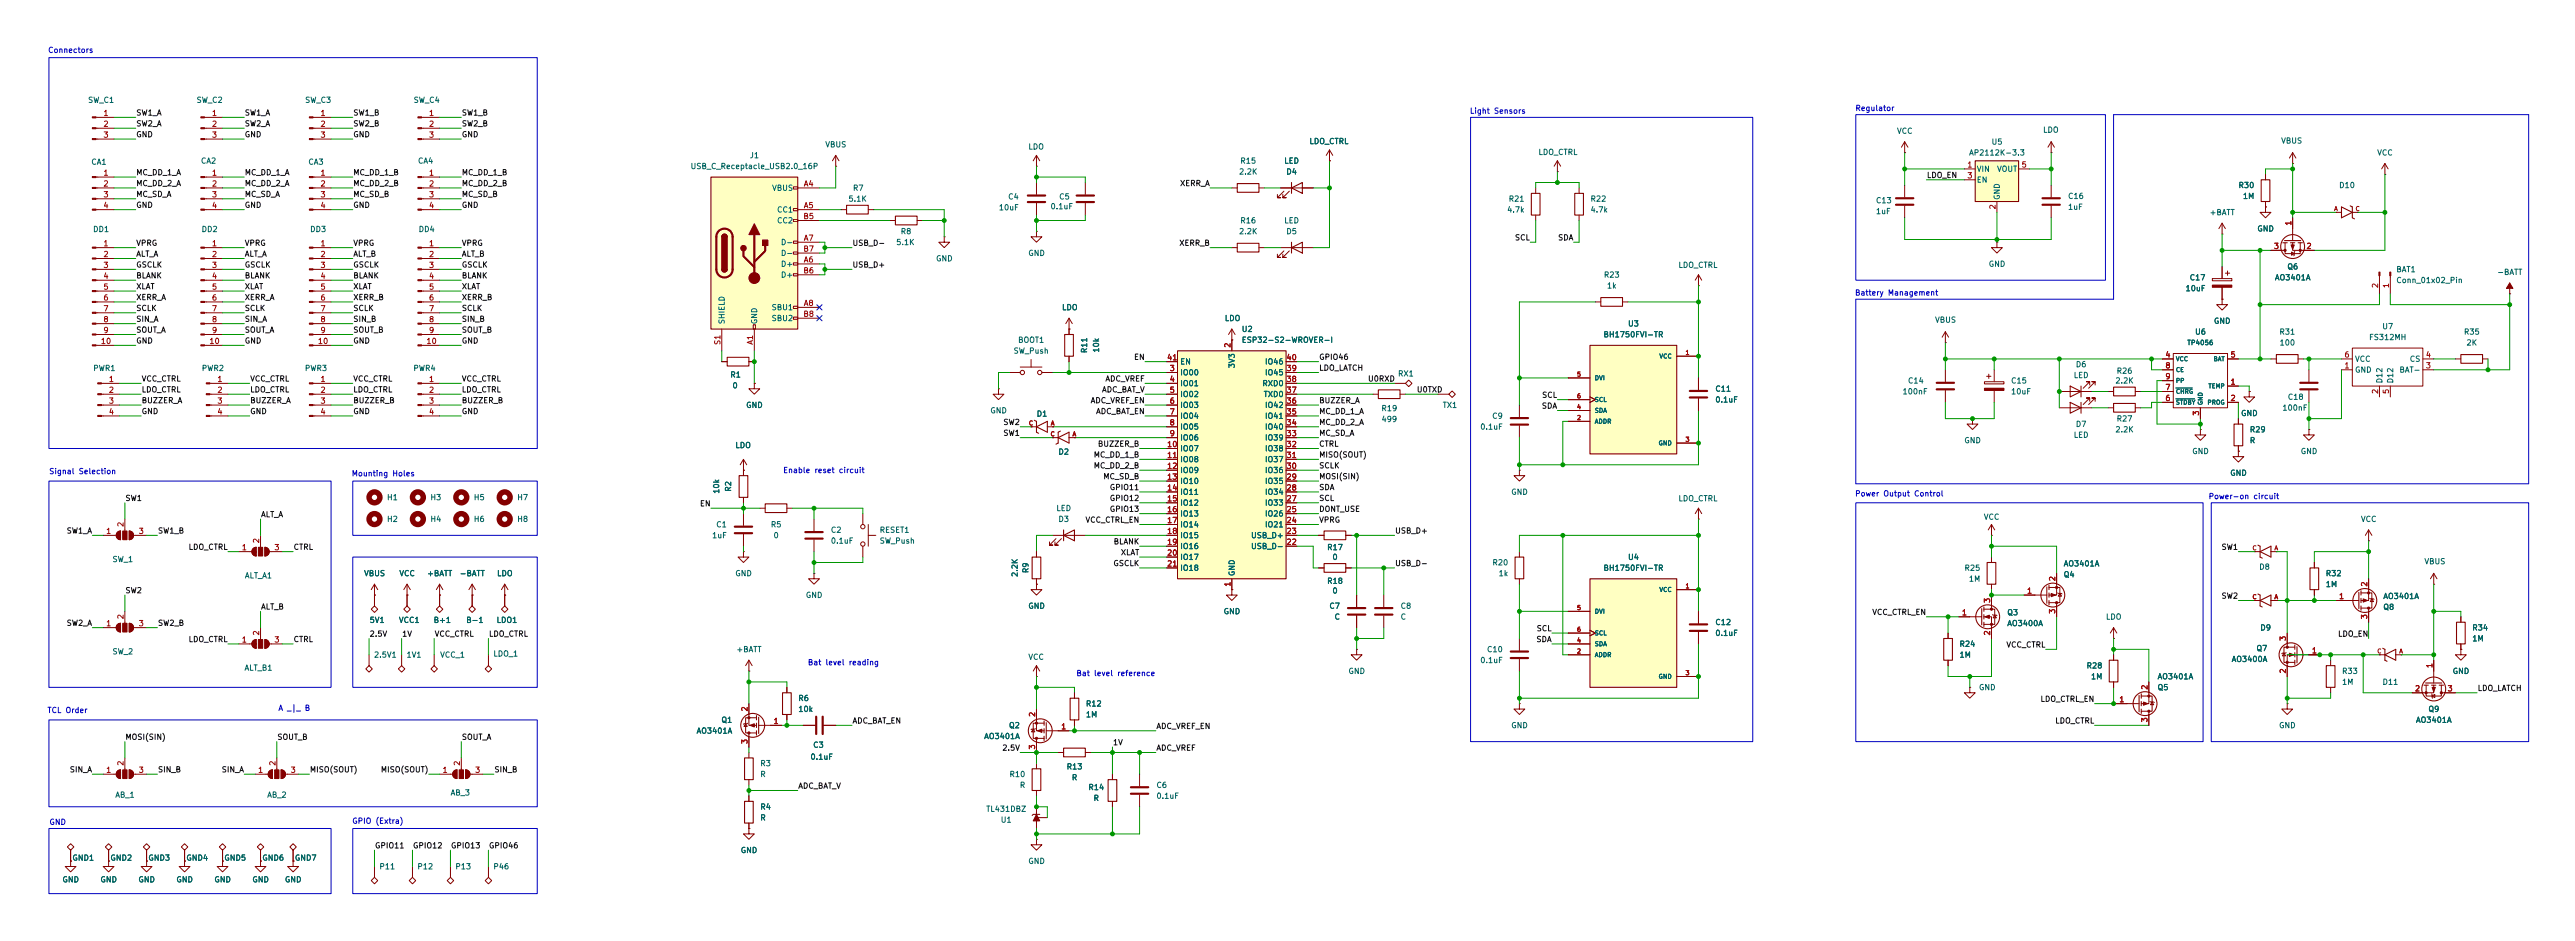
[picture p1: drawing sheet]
<svg xmlns="http://www.w3.org/2000/svg" width="603mm" height="220mm" viewBox="0 0 603 220" stroke-linecap="round" stroke-linejoin="round" font-family="sans-serif">
<defs><g id="words">
<g font-size="1.3" fill="#0000c2">
<text x="11.1" y="12.7">Connectors</text>
<text x="343.9" y="26.9">Light Sensors</text>
<text x="434.1" y="26.3">Regulator</text>
<text x="434" y="69.5">Battery Management</text>
<text x="11.4" y="111.2">Signal Selection</text>
<text x="82.2" y="111.7">Mounting Holes</text>
<text x="183.2" y="111">Enable reset circuit</text>
<text x="434.1" y="116.4">Power Output Control</text>
<text x="516.8" y="117.1">Power-on circuit</text>
<text x="189" y="155.9">Bat level reading</text>
<text x="251.8" y="158.5">Bat level reference</text>
<text x="11" y="167.1">TCL Order</text>
<text x="65" y="166.6">A _|_ B</text>
<text x="11.4" y="193.3">GND</text>
<text x="82.3" y="193">GPIO (Extra)</text>
</g>
<g font-size="1.3" fill="#006464">
<text x="20.5" y="24.4">SW_C1</text>
<text x="45.9" y="24.4">SW_C2</text>
<text x="71.3" y="24.4">SW_C3</text>
<text x="96.7" y="24.4">SW_C4</text>
<text x="193" y="34.8">VBUS</text>
<text x="240.6" y="35.3">LDO</text>
<text x="306.4" y="34">LDO_CTRL</text>
<text x="443.9" y="31.6">VCC</text>
<text x="466" y="34.1">U5</text>
<text x="478.1" y="31.4">LDO</text>
<text x="533.8" y="33.9">VBUS</text>
<text x="21.2" y="38.8">CA1</text>
<text x="46.9" y="38.6">CA2</text>
<text x="72" y="38.8">CA3</text>
<text x="97.7" y="38.6">CA4</text>
<text x="161.5" y="39.9">USB_C_Receptacle_USB2.0_16P</text>
<text x="175.4" y="37.3">J1</text>
<text x="289.9" y="41.1">2.2K</text>
<text x="290.2" y="38.6">R15</text>
<text x="300.5" y="38.6">LED</text>
<text x="300.9" y="41.1">D4</text>
<text x="359.9" y="36.6">LDO_CTRL</text>
<text x="460.7" y="36.7">AP2112K-3.3</text>
<text x="462.6" y="40.5">VIN</text>
<text x="467.3" y="40.5">VOUT</text>
<text x="556.3" y="36.7">VCC</text>
<text x="180.6" y="44.9">VBUS</text>
<text x="198.5" y="47.5">5.1K</text>
<text x="199.5" y="44.9">R7</text>
<text x="235.8" y="47">C4</text>
<text x="247.8" y="47">C5</text>
<text x="353" y="47.5">R21</text>
<text x="372.1" y="47.5">R22</text>
<text x="438.9" y="47.9">C13</text>
<text x="462.6" y="43">EN</text>
<text x="468.3" y="46.9" transform="rotate(-90 468.3 46.9)">GND</text>
<text x="483.9" y="46.8">C16</text>
<text x="523.8" y="44.3">R30</text>
<text x="524.8" y="46.8">1M</text>
<text x="547.3" y="44.3">D10</text>
<text x="181.7" y="50">CC1</text>
<text x="181.7" y="52.6">CC2</text>
<text x="233.7" y="49.5">10uF</text>
<text x="245.7" y="49.3">0.1uF</text>
<text x="290.2" y="52.6">R16</text>
<text x="300.5" y="52.6">LED</text>
<text x="352.6" y="50">4.7k</text>
<text x="372.1" y="50">4.7k</text>
<text x="438.9" y="50.4">1uF</text>
<text x="483.9" y="49.4">1uF</text>
<text x="517" y="50.7">+BATT</text>
<text x="21.7" y="54.6">DD1</text>
<text x="47.1" y="54.6">DD2</text>
<text x="72.5" y="54.6">DD3</text>
<text x="97.9" y="54.6">DD4</text>
<text x="182.6" y="57.6">D-</text>
<text x="209.6" y="57.6">5.1K</text>
<text x="210.7" y="55.1">R8</text>
<text x="289.9" y="55.1">2.2K</text>
<text x="300.9" y="55.1">D5</text>
<text x="528.2" y="54.5">GND</text>
<text x="182.6" y="62.7">D+</text>
<text x="182.6" y="65.3">D+</text>
<text x="182.6" y="60.2">D-</text>
<text x="219" y="61.4">GND</text>
<text x="240.6" y="60.2">GND</text>
<text x="375.3" y="65.3">R23</text>
<text x="392.7" y="63">LDO_CTRL</text>
<text x="465.3" y="62.7">GND</text>
<text x="512.4" y="65.9">C17</text>
<text x="532.3" y="65.9">AO3401A</text>
<text x="535.2" y="63.4">Q6</text>
<text x="560.7" y="64">BAT1</text>
<text x="584.4" y="64.6">-BATT</text>
<text x="376" y="67.8">1k</text>
<text x="511.4" y="68.4">10uF</text>
<text x="560.7" y="66.5">Conn_01x02_Pin</text>
<text x="169.9" y="76" transform="rotate(-90 169.9 76)">SHIELD</text>
<text x="177.5" y="76" transform="rotate(-90 177.5 76)">GND</text>
<text x="180.5" y="72.9">SBU1</text>
<text x="180.5" y="75.4">SBU2</text>
<text x="248.4" y="72.9">LDO</text>
<text x="286.5" y="75.4">LDO</text>
<text x="290.5" y="78">U2</text>
<text x="380.9" y="76.7">U3</text>
<text x="452.8" y="75.8">VBUS</text>
<text x="518" y="76.1">GND</text>
<text x="557.4" y="77.3">U7</text>
<text x="237.1" y="83">SW_Push</text>
<text x="238.2" y="80.5">BOOT1</text>
<text x="254.7" y="82.7" transform="rotate(-90 254.7 82.7)">R11</text>
<text x="257.5" y="82.6" transform="rotate(-90 257.5 82.6)">10k</text>
<text x="290.5" y="80.5">ESP32-S2-WROVER-I</text>
<text x="375.2" y="79.2">BH1750FVI-TR</text>
<text x="513.6" y="78.6">U6</text>
<text x="533.4" y="78.6">R31</text>
<text x="533.4" y="81.1">100</text>
<text x="554.4" y="79.9">FS312MH</text>
<text x="576.6" y="78.6">R35</text>
<text x="577.2" y="81.1">2K</text>
<text x="21.7" y="87.1">PWR1</text>
<text x="47.1" y="87.1">PWR2</text>
<text x="71.2" y="87.1">PWR3</text>
<text x="96.6" y="87.1">PWR4</text>
<text x="170.8" y="88.6">R1</text>
<text x="276.1" y="88.1">IO00</text>
<text x="276.1" y="85.6">EN</text>
<text x="289.3" y="86.3" transform="rotate(-90 289.3 86.3)">3V3</text>
<text x="295.9" y="88.1">IO45</text>
<text x="295.9" y="85.6">IO46</text>
<text x="327.1" y="88.4">RX1</text>
<text x="485.2" y="88.8">LED</text>
<text x="485.7" y="86.2">D6</text>
<text x="495.3" y="87.7">R26</text>
<text x="551.1" y="87.5">GND</text>
<text x="551.1" y="84.9">VCC</text>
<text x="557.9" y="89.8" transform="rotate(-90 557.9 89.8)">D12</text>
<text x="560.4" y="89.8" transform="rotate(-90 560.4 89.8)">D12</text>
<text x="561.5" y="87.5">BAT-</text>
<text x="563.9" y="84.9">CS</text>
<text x="171.3" y="91.2">0</text>
<text x="174.5" y="95.7">GND</text>
<text x="276.1" y="90.7">IO01</text>
<text x="276.1" y="93.2">IO02</text>
<text x="276.1" y="95.7">IO03</text>
<text x="295.3" y="90.7">RXD0</text>
<text x="295.6" y="93.2">TXD0</text>
<text x="295.9" y="95.7">IO42</text>
<text x="337.5" y="95.7">TX1</text>
<text x="401.3" y="91.9">C11</text>
<text x="401.3" y="94.5">0.1uF</text>
<text x="445.2" y="92.6">100nF</text>
<text x="446.4" y="90">C14</text>
<text x="470.6" y="90">C15</text>
<text x="470.6" y="92.6">10uF</text>
<text x="495" y="90">2.2K</text>
<text x="535.3" y="93.8">C18</text>
<text x="231.7" y="97">GND</text>
<text x="242.5" y="97.8">D1</text>
<text x="276.1" y="98.3">IO04</text>
<text x="276.1" y="100.8">IO05</text>
<text x="295.9" y="100.8">IO40</text>
<text x="295.9" y="98.3">IO41</text>
<text x="323.2" y="96.5">R19</text>
<text x="323.2" y="99">499</text>
<text x="346.3" y="100.8">0.1uF</text>
<text x="349.1" y="98.3">C9</text>
<text x="485.7" y="100.2">D7</text>
<text x="495" y="101.5">2.2K</text>
<text x="495.3" y="98.9">R27</text>
<text x="524.4" y="97.6">GND</text>
<text x="526.4" y="101.5">R29</text>
<text x="534.1" y="96.4">100nF</text>
<text x="172" y="105.1">LDO</text>
<text x="247.6" y="106.7">D2</text>
<text x="276.1" y="103.4">IO06</text>
<text x="276.1" y="105.9">IO07</text>
<text x="295.9" y="105.9">IO38</text>
<text x="295.9" y="103.4">IO39</text>
<text x="459.6" y="104">GND</text>
<text x="485.2" y="102.7">LED</text>
<text x="513" y="106.5">GND</text>
<text x="526.4" y="104">R</text>
<text x="538.4" y="106.5">GND</text>
<text x="276.1" y="108.4">IO08</text>
<text x="276.1" y="111">IO09</text>
<text x="276.1" y="113.5">IO10</text>
<text x="295.9" y="113.5">IO35</text>
<text x="295.9" y="111">IO36</text>
<text x="295.9" y="108.4">IO37</text>
<text x="521.9" y="111.6">GND</text>
<text x="90.5" y="117.3">H1</text>
<text x="100.6" y="117.3">H3</text>
<text x="110.8" y="117.3">H5</text>
<text x="120.9" y="117.3">H7</text>
<text x="168.6" y="115.6" transform="rotate(-90 168.6 115.6)">10k</text>
<text x="171.4" y="115.2" transform="rotate(-90 171.4 115.2)">R2</text>
<text x="247.1" y="119.9">LED</text>
<text x="276.1" y="116.1">IO11</text>
<text x="276.1" y="118.6">IO12</text>
<text x="295.9" y="118.6">IO33</text>
<text x="295.9" y="116.1">IO34</text>
<text x="353.6" y="116.1">GND</text>
<text x="392.7" y="117.6">LDO_CTRL</text>
<text x="90.5" y="122.4">H2</text>
<text x="100.6" y="122.4">H4</text>
<text x="110.8" y="122.4">H6</text>
<text x="120.9" y="122.4">H8</text>
<text x="167.5" y="123.7">C1</text>
<text x="180.3" y="123.7">R5</text>
<text x="194.3" y="124.9">C2</text>
<text x="205.8" y="124.9">RESET1</text>
<text x="247.6" y="122.4">D3</text>
<text x="276.1" y="121.1">IO13</text>
<text x="276.1" y="123.7">IO14</text>
<text x="295.9" y="123.7">IO21</text>
<text x="295.9" y="121.1">IO26</text>
<text x="464.2" y="121.9">VCC</text>
<text x="552.5" y="122.4">VCC</text>
<text x="26.2" y="131.8">SW_1</text>
<text x="166.5" y="126.2">1uF</text>
<text x="180.9" y="126.2">0</text>
<text x="194.3" y="127.5">0.1uF</text>
<text x="205.8" y="127.5">SW_Push</text>
<text x="276.1" y="126.2">IO15</text>
<text x="276.1" y="128.8">IO16</text>
<text x="276.1" y="131.3">IO17</text>
<text x="292.7" y="128.8">USB_D-</text>
<text x="292.7" y="126.2">USB_D+</text>
<text x="310.5" y="129">R17</text>
<text x="311.7" y="131.3">0</text>
<text x="380.9" y="131.3">U4</text>
<text x="57.2" y="135.6">ALT_A1</text>
<text x="85.1" y="135.1">VBUS</text>
<text x="93.4" y="135.1">VCC</text>
<text x="99.9" y="135.1">+BATT</text>
<text x="107.5" y="135.1">-BATT</text>
<text x="116.2" y="135.1">LDO</text>
<text x="172" y="135.1">GND</text>
<text x="238.5" y="135.1" transform="rotate(-90 238.5 135.1)">2.2K</text>
<text x="241" y="134.2" transform="rotate(-90 241 134.2)">R9</text>
<text x="276.1" y="133.8">IO18</text>
<text x="289.3" y="134.9" transform="rotate(-90 289.3 134.9)">GND</text>
<text x="310.5" y="136.9">R18</text>
<text x="349.2" y="132.6">R20</text>
<text x="350.6" y="135.1">1k</text>
<text x="375.2" y="133.8">BH1750FVI-TR</text>
<text x="459.7" y="133.8">R25</text>
<text x="460.7" y="136.4">1M</text>
<text x="482.9" y="132.8">AO3401A</text>
<text x="482.9" y="135.4">Q4</text>
<text x="528.6" y="133.6">D8</text>
<text x="544.2" y="137.6">1M</text>
<text x="544.2" y="135.1">R32</text>
<text x="567.3" y="132.3">VBUS</text>
<text x="188.5" y="140.2">GND</text>
<text x="240.6" y="142.7">GND</text>
<text x="286.3" y="144">GND</text>
<text x="311" y="142.7">C7</text>
<text x="311.7" y="139.2">0</text>
<text x="327.7" y="142.7">C8</text>
<text x="557.7" y="140.4">AO3401A</text>
<text x="557.7" y="143">Q8</text>
<text x="86.4" y="146">5V1</text>
<text x="93.2" y="146">VCC1</text>
<text x="101.4" y="146">B+1</text>
<text x="109" y="146">B-1</text>
<text x="116.1" y="146">LDO1</text>
<text x="312.2" y="145.3">C</text>
<text x="327.7" y="145.3">C</text>
<text x="401.3" y="146.5">C12</text>
<text x="401.3" y="149.1">0.1uF</text>
<text x="469.7" y="146.8">AO3400A</text>
<text x="469.7" y="144.3">Q3</text>
<text x="492.8" y="145.3">LDO</text>
<text x="528.9" y="147.8">D9</text>
<text x="578.5" y="147.8">R34</text>
<text x="26.2" y="153.4">SW_2</text>
<text x="87.4" y="154.2">2.5V1</text>
<text x="95" y="154.2">1V1</text>
<text x="102.9" y="154.2">VCC_1</text>
<text x="115.3" y="153.9">LDO_1</text>
<text x="172.2" y="152.9">+BATT</text>
<text x="240.6" y="154.7">VCC</text>
<text x="346.3" y="155.4">0.1uF</text>
<text x="347.9" y="152.9">C10</text>
<text x="458.5" y="154.2">1M</text>
<text x="458.5" y="151.6">R24</text>
<text x="522.2" y="155.2">AO3400A</text>
<text x="528" y="152.6">Q7</text>
<text x="578.5" y="150.3">1M</text>
<text x="57.1" y="157.2">ALT_B1</text>
<text x="315.5" y="158">GND</text>
<text x="463.1" y="161.8">GND</text>
<text x="488.2" y="156.7">R28</text>
<text x="489.3" y="159.2">1M</text>
<text x="504.9" y="159.2">AO3401A</text>
<text x="504.9" y="161.8">Q5</text>
<text x="548" y="160.5">1M</text>
<text x="548" y="158">R33</text>
<text x="557.5" y="160.5">D11</text>
<text x="573.9" y="158">GND</text>
<text x="186.7" y="164.3">R6</text>
<text x="186.7" y="166.9">10k</text>
<text x="254" y="165.6">R12</text>
<text x="568.2" y="166.9">Q9</text>
<text x="162.9" y="171.9">AO3401A</text>
<text x="168.7" y="169.4">Q1</text>
<text x="230.2" y="173.2">AO3401A</text>
<text x="236" y="170.7">Q2</text>
<text x="254" y="168.1">1M</text>
<text x="353.6" y="170.7">GND</text>
<text x="533.3" y="170.7">GND</text>
<text x="565.3" y="169.4">AO3401A</text>
<text x="177.8" y="179.6">R3</text>
<text x="189.6" y="178">0.1uF</text>
<text x="190.2" y="175.2">C3</text>
<text x="177.8" y="182.1">R</text>
<text x="236.1" y="182.1">R10</text>
<text x="238.6" y="184.6">R</text>
<text x="249.5" y="180.3">R13</text>
<text x="250.7" y="182.9">R</text>
<text x="254.6" y="185.1">R14</text>
<text x="270.5" y="184.6">C6</text>
<text x="26.9" y="186.9">AB_1</text>
<text x="62.4" y="186.9">AB_2</text>
<text x="105.3" y="186.4">AB_3</text>
<text x="177.8" y="189.7">R4</text>
<text x="230.7" y="190.2">TL431DBZ</text>
<text x="255.8" y="187.7">R</text>
<text x="270.5" y="187.2">0.1uF</text>
<text x="177.8" y="192.3">R</text>
<text x="234.1" y="192.8">U1</text>
<text x="16.8" y="201.7">GND1</text>
<text x="25.7" y="201.7">GND2</text>
<text x="34.6" y="201.7">GND3</text>
<text x="43.5" y="201.7">GND4</text>
<text x="52.4" y="201.7">GND5</text>
<text x="61.3" y="201.7">GND6</text>
<text x="68.9" y="201.7">GND7</text>
<text x="88.7" y="203.7">P11</text>
<text x="97.6" y="203.7">P12</text>
<text x="106.5" y="203.7">P13</text>
<text x="115.3" y="203.7">P46</text>
<text x="173.2" y="199.9">GND</text>
<text x="240.6" y="202.4">GND</text>
<text x="14.5" y="206.7">GND</text>
<text x="23.4" y="206.7">GND</text>
<text x="32.3" y="206.7">GND</text>
<text x="41.2" y="206.7">GND</text>
<text x="50.1" y="206.7">GND</text>
<text x="58.9" y="206.7">GND</text>
<text x="66.6" y="206.7">GND</text>
</g>
<g font-size="1.3" fill="#a90000">
<text x="24.1" y="27.4">1</text>
<text x="24.1" y="30">2</text>
<text x="49.5" y="27.4">1</text>
<text x="49.5" y="30">2</text>
<text x="74.9" y="27.4">1</text>
<text x="74.9" y="30">2</text>
<text x="100.3" y="27.4">1</text>
<text x="100.3" y="30">2</text>
<text x="24.1" y="32.5">3</text>
<text x="49.5" y="32.5">3</text>
<text x="74.9" y="32.5">3</text>
<text x="100.3" y="32.5">3</text>
<text x="24.1" y="41.4">1</text>
<text x="49.5" y="41.4">1</text>
<text x="74.9" y="41.4">1</text>
<text x="100.3" y="41.4">1</text>
<text x="460.3" y="39.5">1</text>
<text x="473" y="39.5">5</text>
<text x="24.1" y="43.9">2</text>
<text x="24.1" y="46.5">3</text>
<text x="49.5" y="43.9">2</text>
<text x="49.5" y="46.5">3</text>
<text x="74.9" y="43.9">2</text>
<text x="74.9" y="46.5">3</text>
<text x="100.3" y="43.9">2</text>
<text x="100.3" y="46.5">3</text>
<text x="188" y="43.9">A4</text>
<text x="460.3" y="42">3</text>
<text x="24.1" y="49">4</text>
<text x="49.5" y="49">4</text>
<text x="74.9" y="49">4</text>
<text x="100.3" y="49">4</text>
<text x="187.9" y="51.6">B5</text>
<text x="188" y="49">A5</text>
<text x="467.4" y="49.1" transform="rotate(-90 467.4 49.1)">2</text>
<text x="536.6" y="52.9" transform="rotate(-90 536.6 52.9)">1</text>
<text x="24.1" y="57.9">1</text>
<text x="49.5" y="57.9">1</text>
<text x="74.9" y="57.9">1</text>
<text x="100.3" y="57.9">1</text>
<text x="187.9" y="59.2">B7</text>
<text x="188" y="56.6">A7</text>
<text x="532.1" y="58.5">3</text>
<text x="539.7" y="58.5">2</text>
<text x="24.1" y="60.5">2</text>
<text x="24.1" y="63">3</text>
<text x="24.1" y="65.5">4</text>
<text x="49.5" y="60.5">2</text>
<text x="49.5" y="63">3</text>
<text x="49.5" y="65.5">4</text>
<text x="74.9" y="60.5">2</text>
<text x="74.9" y="63">3</text>
<text x="74.9" y="65.5">4</text>
<text x="100.3" y="60.5">2</text>
<text x="100.3" y="63">3</text>
<text x="100.3" y="65.5">4</text>
<text x="187.9" y="64.3">B6</text>
<text x="188" y="61.7">A6</text>
<text x="24.1" y="68.1">5</text>
<text x="24.1" y="70.6">6</text>
<text x="49.5" y="68.1">5</text>
<text x="49.5" y="70.6">6</text>
<text x="74.9" y="68.1">5</text>
<text x="74.9" y="70.6">6</text>
<text x="100.3" y="68.1">5</text>
<text x="100.3" y="70.6">6</text>
<text x="188" y="71.9">A8</text>
<text x="556.9" y="67.5" transform="rotate(-90 556.9 67.5)">2</text>
<text x="559.4" y="67.5" transform="rotate(-90 559.4 67.5)">1</text>
<text x="24.1" y="73.2">7</text>
<text x="24.1" y="75.7">8</text>
<text x="49.5" y="73.2">7</text>
<text x="49.5" y="75.7">8</text>
<text x="74.9" y="73.2">7</text>
<text x="74.9" y="75.7">8</text>
<text x="100.3" y="73.2">7</text>
<text x="100.3" y="75.7">8</text>
<text x="187.9" y="74.4">B8</text>
<text x="23.5" y="80.8">10</text>
<text x="24.1" y="78.2">9</text>
<text x="48.9" y="80.8">10</text>
<text x="49.5" y="78.2">9</text>
<text x="74.3" y="80.8">10</text>
<text x="74.9" y="78.2">9</text>
<text x="99.7" y="80.8">10</text>
<text x="100.3" y="78.2">9</text>
<text x="168.9" y="80.8" transform="rotate(-90 168.9 80.8)">S1</text>
<text x="176.5" y="80.8" transform="rotate(-90 176.5 80.8)">A1</text>
<text x="288.3" y="81.5" transform="rotate(-90 288.3 81.5)">2</text>
<text x="506.7" y="83.9">4</text>
<text x="521.9" y="83.9">5</text>
<text x="548.6" y="83.9">6</text>
<text x="567.6" y="83.9">4</text>
<text x="25.3" y="89.7">1</text>
<text x="50.7" y="89.7">1</text>
<text x="74.9" y="89.7">1</text>
<text x="100.3" y="89.7">1</text>
<text x="273" y="84.6">41</text>
<text x="273.6" y="87.1">3</text>
<text x="273.6" y="89.7">4</text>
<text x="301" y="89.7">38</text>
<text x="301" y="87.1">39</text>
<text x="301" y="84.6">40</text>
<text x="506.7" y="86.5">8</text>
<text x="506.7" y="89">9</text>
<text x="548.6" y="86.5">1</text>
<text x="567.6" y="86.5">3</text>
<text x="25.3" y="92.2">2</text>
<text x="25.3" y="94.7">3</text>
<text x="50.7" y="92.2">2</text>
<text x="50.7" y="94.7">3</text>
<text x="74.9" y="92.2">2</text>
<text x="74.9" y="94.7">3</text>
<text x="100.3" y="92.2">2</text>
<text x="100.3" y="94.7">3</text>
<text x="273.6" y="92.2">5</text>
<text x="273.6" y="94.7">6</text>
<text x="301" y="94.7">36</text>
<text x="301" y="92.2">37</text>
<text x="506.7" y="94.1">6</text>
<text x="506.7" y="91.6">7</text>
<text x="521.9" y="90.3">1</text>
<text x="521.9" y="94.1">2</text>
<text x="556.9" y="92.3" transform="rotate(-90 556.9 92.3)">2</text>
<text x="559.4" y="92.3" transform="rotate(-90 559.4 92.3)">5</text>
<text x="25.3" y="97.3">4</text>
<text x="50.7" y="97.3">4</text>
<text x="74.9" y="97.3">4</text>
<text x="100.3" y="97.3">4</text>
<text x="273.6" y="97.3">7</text>
<text x="273.6" y="99.8">8</text>
<text x="301" y="99.8">34</text>
<text x="301" y="97.3">35</text>
<text x="515" y="97.4" transform="rotate(-90 515 97.4)">3</text>
<text x="273" y="104.9">10</text>
<text x="273" y="107.4">11</text>
<text x="273.6" y="102.4">9</text>
<text x="301" y="107.4">31</text>
<text x="301" y="104.9">32</text>
<text x="301" y="102.4">33</text>
<text x="273" y="110">12</text>
<text x="273" y="112.5">13</text>
<text x="301" y="112.5">29</text>
<text x="301" y="110">30</text>
<text x="273" y="115.1">14</text>
<text x="273" y="117.6">15</text>
<text x="301" y="117.6">27</text>
<text x="301" y="115.1">28</text>
<text x="24.7" y="125.2">1</text>
<text x="29.2" y="123.4" transform="rotate(-90 29.2 123.4)">2</text>
<text x="32.3" y="125.2">3</text>
<text x="273" y="120.1">16</text>
<text x="273" y="122.7">17</text>
<text x="273" y="125.2">18</text>
<text x="301" y="125.2">23</text>
<text x="301" y="122.7">24</text>
<text x="301" y="120.1">25</text>
<text x="56.5" y="129">1</text>
<text x="61" y="127.2" transform="rotate(-90 61 127.2)">2</text>
<text x="64.1" y="129">3</text>
<text x="273" y="127.8">19</text>
<text x="273" y="130.3">20</text>
<text x="301" y="127.8">22</text>
<text x="273" y="132.8">21</text>
<text x="288.3" y="137.4" transform="rotate(-90 288.3 137.4)">1</text>
<text x="481.3" y="136.1" transform="rotate(-90 481.3 136.1)">2</text>
<text x="554.3" y="137.4" transform="rotate(-90 554.3 137.4)">2</text>
<text x="466.1" y="141.2" transform="rotate(-90 466.1 141.2)">3</text>
<text x="474.3" y="139.2">1</text>
<text x="481.3" y="143.7" transform="rotate(-90 481.3 143.7)">3</text>
<text x="547.3" y="140.5">1</text>
<text x="24.7" y="146.8">1</text>
<text x="29.2" y="145" transform="rotate(-90 29.2 145)">2</text>
<text x="32.3" y="146.8">3</text>
<text x="61" y="148.8" transform="rotate(-90 61 148.8)">2</text>
<text x="459.1" y="144.3">1</text>
<text x="466.1" y="148.8" transform="rotate(-90 466.1 148.8)">2</text>
<text x="554.3" y="145" transform="rotate(-90 554.3 145)">3</text>
<text x="56.5" y="150.6">1</text>
<text x="64.1" y="150.6">3</text>
<text x="535.3" y="150.1" transform="rotate(-90 535.3 150.1)">3</text>
<text x="541" y="153.2">1</text>
<text x="502.9" y="161.5" transform="rotate(-90 502.9 161.5)">2</text>
<text x="535.3" y="157.7" transform="rotate(-90 535.3 157.7)">2</text>
<text x="569.6" y="156.4" transform="rotate(-90 569.6 156.4)">1</text>
<text x="175.3" y="166.6" transform="rotate(-90 175.3 166.6)">2</text>
<text x="242.6" y="167.9" transform="rotate(-90 242.6 167.9)">2</text>
<text x="495.9" y="164.6">1</text>
<text x="565.1" y="162.1">2</text>
<text x="572.7" y="162.1">3</text>
<text x="180.9" y="169.7">1</text>
<text x="248.2" y="170.9">1</text>
<text x="502.9" y="169.1" transform="rotate(-90 502.9 169.1)">3</text>
<text x="29.2" y="179.3" transform="rotate(-90 29.2 179.3)">2</text>
<text x="64.8" y="179.3" transform="rotate(-90 64.8 179.3)">2</text>
<text x="107.9" y="179.3" transform="rotate(-90 107.9 179.3)">2</text>
<text x="175.3" y="174.2" transform="rotate(-90 175.3 174.2)">3</text>
<text x="242.6" y="175.5" transform="rotate(-90 242.6 175.5)">3</text>
<text x="24.7" y="181.1">1</text>
<text x="32.3" y="181.1">3</text>
<text x="60.3" y="181.1">1</text>
<text x="67.9" y="181.1">3</text>
<text x="103.5" y="181.1">1</text>
<text x="111.1" y="181.1">3</text>
</g>
<g font-size="1.3" fill="#0f0f0f">
<text x="31.8" y="27.3">SW1_A</text>
<text x="31.8" y="29.9">SW2_A</text>
<text x="57.2" y="29.9">SW2_A</text>
<text x="57.2" y="27.3">SW1_A</text>
<text x="82.6" y="29.9">SW2_B</text>
<text x="82.6" y="27.3">SW1_B</text>
<text x="108" y="29.9">SW2_B</text>
<text x="108" y="27.3">SW1_B</text>
<text x="31.8" y="32.4">GND</text>
<text x="57.2" y="32.4">GND</text>
<text x="82.6" y="32.4">GND</text>
<text x="108" y="32.4">GND</text>
<text x="31.8" y="41.3">MC_DD_1_A</text>
<text x="57.2" y="41.3">MC_DD_1_A</text>
<text x="82.6" y="41.3">MC_DD_1_B</text>
<text x="108" y="41.3">MC_DD_1_B</text>
<text x="450.9" y="41.9">LDO_EN</text>
<text x="31.8" y="43.8">MC_DD_2_A</text>
<text x="31.8" y="46.4">MC_SD_A</text>
<text x="57.2" y="43.8">MC_DD_2_A</text>
<text x="57.2" y="46.4">MC_SD_A</text>
<text x="82.6" y="46.4">MC_SD_B</text>
<text x="82.6" y="43.8">MC_DD_2_B</text>
<text x="108" y="43.8">MC_DD_2_B</text>
<text x="108" y="46.4">MC_SD_B</text>
<text x="276.1" y="43.8">XERR_A</text>
<text x="31.8" y="48.9">GND</text>
<text x="57.2" y="48.9">GND</text>
<text x="82.6" y="48.9">GND</text>
<text x="108" y="48.9">GND</text>
<text x="31.8" y="57.8">VPRG</text>
<text x="57.2" y="57.8">VPRG</text>
<text x="82.6" y="57.8">VPRG</text>
<text x="108" y="57.8">VPRG</text>
<text x="199.4" y="57.8">USB_D-</text>
<text x="275.9" y="57.8">XERR_B</text>
<text x="354.4" y="56.5">SCL</text>
<text x="364.5" y="56.5">SDA</text>
<text x="31.8" y="65.4">BLANK</text>
<text x="31.8" y="62.9">GSCLK</text>
<text x="31.8" y="60.4">ALT_A</text>
<text x="57.2" y="60.4">ALT_A</text>
<text x="57.2" y="65.4">BLANK</text>
<text x="57.2" y="62.9">GSCLK</text>
<text x="82.6" y="62.9">GSCLK</text>
<text x="82.6" y="60.4">ALT_B</text>
<text x="82.6" y="65.4">BLANK</text>
<text x="108" y="65.4">BLANK</text>
<text x="108" y="60.4">ALT_B</text>
<text x="108" y="62.9">GSCLK</text>
<text x="199.4" y="62.9">USB_D+</text>
<text x="31.8" y="70.5">XERR_A</text>
<text x="31.8" y="68">XLAT</text>
<text x="57.2" y="68">XLAT</text>
<text x="57.2" y="70.5">XERR_A</text>
<text x="82.6" y="68">XLAT</text>
<text x="82.6" y="70.5">XERR_B</text>
<text x="108" y="68">XLAT</text>
<text x="108" y="70.5">XERR_B</text>
<text x="31.8" y="75.6">SIN_A</text>
<text x="31.8" y="73.1">SCLK</text>
<text x="57.2" y="73.1">SCLK</text>
<text x="57.2" y="75.6">SIN_A</text>
<text x="82.6" y="73.1">SCLK</text>
<text x="82.6" y="75.6">SIN_B</text>
<text x="108" y="73.1">SCLK</text>
<text x="108" y="75.6">SIN_B</text>
<text x="31.8" y="80.7">GND</text>
<text x="31.8" y="78.1">SOUT_A</text>
<text x="57.2" y="78.1">SOUT_A</text>
<text x="57.2" y="80.7">GND</text>
<text x="82.6" y="78.1">SOUT_B</text>
<text x="82.6" y="80.7">GND</text>
<text x="108" y="80.7">GND</text>
<text x="108" y="78.1">SOUT_B</text>
<text x="33" y="89.6">VCC_CTRL</text>
<text x="58.4" y="89.6">VCC_CTRL</text>
<text x="82.6" y="89.6">VCC_CTRL</text>
<text x="108" y="89.6">VCC_CTRL</text>
<text x="258.6" y="89.6">ADC_VREF</text>
<text x="265.3" y="84.5">EN</text>
<text x="308.6" y="84.5">GPIO46</text>
<text x="308.6" y="87">LDO_LATCH</text>
<text x="320.1" y="89.6">U0RXD</text>
<text x="33" y="94.6">BUZZER_A</text>
<text x="33" y="92.1">LDO_CTRL</text>
<text x="58.4" y="94.6">BUZZER_A</text>
<text x="58.4" y="92.1">LDO_CTRL</text>
<text x="82.6" y="94.6">BUZZER_B</text>
<text x="82.6" y="92.1">LDO_CTRL</text>
<text x="108" y="92.1">LDO_CTRL</text>
<text x="108" y="94.6">BUZZER_B</text>
<text x="255.1" y="94.6">ADC_VREF_EN</text>
<text x="257.8" y="92.1">ADC_BAT_V</text>
<text x="308.6" y="94.6">BUZZER_A</text>
<text x="331.5" y="92.1">U0TXD</text>
<text x="360.7" y="95.9">SDA</text>
<text x="360.8" y="93.4">SCL</text>
<text x="33" y="97.2">GND</text>
<text x="58.4" y="97.2">GND</text>
<text x="82.6" y="97.2">GND</text>
<text x="108" y="97.2">GND</text>
<text x="234.7" y="99.7">SW2</text>
<text x="256.4" y="97.2">ADC_BAT_EN</text>
<text x="308.6" y="99.7">MC_DD_2_A</text>
<text x="308.6" y="97.2">MC_DD_1_A</text>
<text x="234.7" y="102.3">SW1</text>
<text x="255.9" y="107.3">MC_DD_1_B</text>
<text x="256.8" y="104.8">BUZZER_B</text>
<text x="308.6" y="102.3">MC_SD_A</text>
<text x="308.6" y="107.3">MISO(SOUT)</text>
<text x="308.6" y="104.8">CTRL</text>
<text x="255.9" y="109.9">MC_DD_2_B</text>
<text x="258.1" y="112.4">MC_SD_B</text>
<text x="308.6" y="109.9">SCLK</text>
<text x="308.6" y="112.4">MOSI(SIN)</text>
<text x="29.2" y="117.5">SW1</text>
<text x="163.7" y="118.8">EN</text>
<text x="259.6" y="117.5">GPIO12</text>
<text x="259.6" y="115">GPIO11</text>
<text x="308.6" y="117.5">SCL</text>
<text x="308.6" y="115">SDA</text>
<text x="15.5" y="125.1">SW1_A</text>
<text x="36.8" y="125.1">SW1_B</text>
<text x="61" y="121.3">ALT_A</text>
<text x="253.9" y="122.6">VCC_CTRL_EN</text>
<text x="259.6" y="120">GPIO13</text>
<text x="308.6" y="120">DONT_USE</text>
<text x="308.6" y="122.6">VPRG</text>
<text x="326.4" y="125.1">USB_D+</text>
<text x="44" y="128.9">LDO_CTRL</text>
<text x="68.6" y="128.9">CTRL</text>
<text x="260.5" y="127.7">BLANK</text>
<text x="262.2" y="130.2">XLAT</text>
<text x="519.8" y="128.9">SW1</text>
<text x="260.5" y="132.7">GSCLK</text>
<text x="326.4" y="132.7">USB_D-</text>
<text x="29.2" y="139.1">SW2</text>
<text x="61" y="142.9">ALT_B</text>
<text x="519.8" y="140.4">SW2</text>
<text x="15.5" y="146.7">SW2_A</text>
<text x="36.8" y="146.7">SW2_B</text>
<text x="86.4" y="149.3">2.5V</text>
<text x="94" y="149.3">1V</text>
<text x="101.6" y="149.3">VCC_CTRL</text>
<text x="114.3" y="149.3">LDO_CTRL</text>
<text x="359.5" y="148">SCL</text>
<text x="438.1" y="144.2">VCC_CTRL_EN</text>
<text x="547.1" y="149.3">LDO_EN</text>
<text x="44" y="150.5">LDO_CTRL</text>
<text x="68.6" y="150.5">CTRL</text>
<text x="359.5" y="150.5">SDA</text>
<text x="469.5" y="151.8">VCC_CTRL</text>
<text x="579.8" y="162">LDO_LATCH</text>
<text x="477.5" y="164.5">LDO_CTRL_EN</text>
<text x="29.2" y="173.4">MOSI(SIN)</text>
<text x="64.8" y="173.4">SOUT_B</text>
<text x="108" y="173.4">SOUT_A</text>
<text x="199.4" y="169.6">ADC_BAT_EN</text>
<text x="270.5" y="170.8">ADC_VREF_EN</text>
<text x="480.9" y="169.6">LDO_CTRL</text>
<text x="234.5" y="175.9">2.5V</text>
<text x="260.4" y="174.7">1V</text>
<text x="270.5" y="175.9">ADC_VREF</text>
<text x="16.2" y="181">SIN_A</text>
<text x="36.8" y="181">SIN_B</text>
<text x="51.8" y="181">SIN_A</text>
<text x="72.4" y="181">MISO(SOUT)</text>
<text x="89" y="181">MISO(SOUT)</text>
<text x="115.6" y="181">SIN_B</text>
<text x="186.7" y="184.8">ADC_BAT_V</text>
<text x="87.6" y="198.8">GPIO11</text>
<text x="96.5" y="198.8">GPIO12</text>
<text x="105.4" y="198.8">GPIO13</text>
<text x="114.3" y="198.8">GPIO46</text>
</g>
<text font-size="1.1" fill="#006464" x="511.8" y="81">TP4056</text>
<g font-size="1" fill="#a90000">
<text x="546.2" y="49.6">A</text>
<text x="551.2" y="49.6">C</text>
<text x="394.4" y="83.3">1</text>
<text x="369" y="88.3">5</text>
<text x="369" y="96">4</text>
<text x="369" y="93.4">6</text>
<text x="240.7" y="99.8">C</text>
<text x="245.8" y="99.8">A</text>
<text x="369" y="98.5">2</text>
<text x="245.8" y="102.3">C</text>
<text x="250.9" y="102.3">A</text>
<text x="394.4" y="103.6">3</text>
<text x="527.1" y="129">C</text>
<text x="532.2" y="129">A</text>
<text x="394.4" y="137.9">1</text>
<text x="369" y="143">5</text>
<text x="527.1" y="140.4">C</text>
<text x="532.2" y="140.4">A</text>
<text x="369" y="148">6</text>
<text x="369" y="153.1">2</text>
<text x="369" y="150.6">4</text>
<text x="556.3" y="153.1">C</text>
<text x="561.4" y="153.1">A</text>
<text x="394.4" y="158.2">3</text>
</g>
<g font-size="1" fill="#006464">
<text x="373.1" y="89.2">DVI</text>
<text x="388.3" y="84.1">VCC</text>
<text x="509.2" y="84.7">VCC</text>
<text x="509.2" y="87.3">CE</text>
<text x="509.2" y="89.8">PP</text>
<text x="518" y="84.7">BAT</text>
<text x="373.1" y="94.3">SCL</text>
<text x="509.2" y="94.9">STDBY</text>
<text x="509.2" y="92.4">CHRG</text>
<text x="515.8" y="94.9" transform="rotate(-90 515.8 94.9)">GND</text>
<text x="516.5" y="94.9">PROG</text>
<text x="516.8" y="91.1">TEMP</text>
<text x="373.1" y="99.4">ADDR</text>
<text x="373.1" y="96.8">SDA</text>
<text x="388.1" y="104.4">GND</text>
<text x="373.1" y="143.8">DVI</text>
<text x="388.3" y="138.7">VCC</text>
<text x="373.1" y="148.9">SCL</text>
<text x="373.1" y="154">ADDR</text>
<text x="373.1" y="151.4">SDA</text>
<text x="388.1" y="159">GND</text>
</g>
</g></defs>
<g fill="none" stroke="#840000" stroke-width=".25">
<path d="M198.1 48h5.1v2.1h-5.1zM209.6 50.6h5v2h-5zM249.2 78.3h2v5h-2zM242.1 98.3l.5 .3v2.5l.5 .3M242.6 99.8l2.5-1.2v2.5zM247.7 102.4l2.5-1.3v2.6zM248.2 100.9l-.5 .2v2.6l-.5 .2M241.6 130.3h2v5.1h-2zM248.9 125.2l2.6-1.2v2.5zM248.9 124v2.5M465.1 131.6h2v5.1h-2zM479.1 137.3v3.8"/>
<path d="M479.6 136.9v1M479.6 138.7v1M528.5 127.5l.5 .3v2.5l.5 .3M528.5 139l.5 .2v2.6l.5 .2M529 129.1l2.5-1.3v2.5zM540.7 132.9h2v5h-2zM552.1 138.6v3.8M552.6 138.2v1M552.6 140v1M454.9 149.4h2.1v5.1h-2.1zM463.8 142.4v3.8M464.3 142v1"/>
<path d="M464.3 143.8v1M464.3 145.6v1M479.6 140.5v1M493.7 154.5h2v5h-2zM529 140.5l2.5-1.3v2.6zM537.1 150.9v1M537.1 152.7v1M537.1 154.5v1M537.6 151.3v3.8M544.5 155.7h2v5.1h-2zM552.6 141.8v1M557.7 151.7l.5 .2v2.6l.5 .2"/>
<path d="M558.2 153.2l2.5-1.3v2.6zM567.7 159.8h3.8M574.9 145.6h2.1v5h-2.1zM174.3 177.3h2v5.1h-2zM177.1 167.4v1M177.1 169.2v1M177.1 171v1M177.6 167.8v3.8M183.2 162.1h2v5.1h-2zM241.6 179.9h2v5h-2zM244.4 168.7v1M244.4 170.5v1"/>
<path d="M244.4 172.2v1.1M244.9 169.1v3.8M248.9 175h5.1v2.1h-5.1zM500.7 162.7v3.8M501.2 162.3v1M501.2 164.1v1M501.2 165.9v1M567.3 160.3h1M569.1 160.3h1M570.9 160.3h1M243.3 190.5h-1.5l-.2 .3M259.4 182.4h2v5.1h-2z"/>
<circle cx="480.5" cy="139.2" r="2.79"/>
<circle cx="465.2" cy="144.3" r="2.79"/>
<circle cx="536.2" cy="153.2" r="2.79"/>
<circle cx="553.5" cy="140.5" r="2.79"/>
<circle cx="176.2" cy="169.7" r="2.79"/>
<circle cx="243.5" cy="171" r="2.79"/>
<circle cx="502" cy="164.6" r="2.79"/>
<circle cx="569.6" cy="161.2" r="2.79"/>
</g>
<g fill="none" stroke="#840000" stroke-width=".23">
<path d="M195.6 38.9h.1M195.6 36.3l-.8 1.3M195.6 36.3l.8 1.3M195.6 36.3v2.6M242.6 38.9h.1M242.6 36.3v2.6M242.6 36.3l-.8 1.3M242.6 36.3l.7 1.3M196.9 49h1.2M203.2 49h1.3M208.3 51.6h1.3M214.6 51.6h1.3"/>
<path d="M221 55.4v1.3h1.3l-1.3 1.2-1.3-1.2h1.3M221 55.4h.1M242.6 54.1v1.3h1.3l-1.3 1.3-1.3-1.3h1.3M242.6 54.1h.1M242.6 42.7v2.8M242.6 47.5v2.8M254 42.7v2.8M254 47.5v2.8M250.2 77h.1M250.2 74.4l.8 1.3M250.2 74.4l-.8 1.3M250.2 74.4v3.9"/>
<path d="M517.8 65.2h4.6v.5h-4.6zM520.1 62.4v2.8M520.1 67.2v2.8M520.8 63.9h1.1M521.4 63.4v1M233.7 91v1.2h-1.3l1.3 1.3 1.3-1.3h-1.3M233.7 91h.1M236.2 87.1h2.6M238.8 85.9h5.1M241.3 99.8h.1M241.3 99.8h1.3M241.3 84.1v1.8"/>
<path d="M243.9 87.1h2.5M245.1 99.8h1.3M246.4 99.8h.1M250.2 83.3v1.3M246.4 102.4h.1M246.4 102.4h1.3M250.2 102.4h1.3M251.5 102.4h.1M24.1 125.2h3.1M27.5 124.5l.7-.3v2.1a1.02 1.02 0 0 1-.9-.7 1.02 1.02 0 0 1 .2-1.1zM29.2 121.4v2.8M30.2 124.2a1.02 1.02 0 0 1 1.1 1 1.02 1.02 0 0 1-1.1 1.1z"/>
<path d="M31.3 125.2h3M55.9 129.1h3M59.2 128.3l.8-.3v2.1a1.02 1.02 0 0 1-1-.7 1.02 1.02 0 0 1 .2-1.1zM61 125.2v2.8M62 128a1.02 1.02 0 0 1 1 1.1 1.02 1.02 0 0 1-1 1zM63 129.1h3.1M87.6 139.2h.1M87.6 136.7l-.7 1.2M87.6 136.7l.8 1.2M87.6 136.7v5.1M95.3 139.2h.1M95.3 136.7v5.1"/>
<path d="M95.3 136.7l-.8 1.2M95.3 136.7l.7 1.2M102.9 139.2h.1M102.9 136.7l-.8 1.2M102.9 136.7l.7 1.2M102.9 136.7v5.1M110.5 139.2h.1M110.5 136.7v5.1M110.5 136.7l-.8 1.2M110.5 136.7l.8 1.2M118.1 139.2h.1M118.1 136.7v5.1"/>
<path d="M118.1 136.7l-.7 1.2M118.1 136.7l.8 1.2M190.5 121.4v2.8M190.5 126.3v2.8M201.9 120.2v2.5M201.9 127.8v2.5M203.2 125.2h1.8M203.2 122.7v5.1M242.6 136.7v1.2h1.3l-1.3 1.3-1.3-1.3h1.3M242.6 136.7h.1M242.6 129.1v1.2M242.6 135.4v1.3"/>
<path d="M246.4 125.2h7.6M247.2 126l-1.6 1.5h.8h-.8v-.7M248.4 126l-1.5 1.5h.8h-.8v-.7M466.1 125.2h.1M466.1 122.7v2.5M466.1 130.3v1.3M466.1 136.7v1.2M466.1 139.2v3.3M466.1 122.7l-.8 1.3M466.1 122.7l.8 1.3M473.7 139.2h5.4M479.6 137.4h2.5v3.6h-2.5"/>
<path d="M481.3 134.1v5.1h-1.7M481.6 138.7l1 .3M482.1 138.8l.4 .7h-.8zM527.7 129.1h.1M527.7 129.1h1.3M531.5 129.1h1.3M532.8 129.1h.1M541.7 131.6v1.3M541.7 137.9v1.3M552.6 138.7h2.5v3.6h-2.5M554.4 126.5h.1M554.4 135.4v5.1h-1.8"/>
<path d="M554.4 124l-.8 1.2M554.4 124l.7 1.2M554.4 124v2.5M554.6 140l1 .2M569.6 136.7h.1M569.6 134.1v2.6M569.6 134.1l.8 1.3M569.6 134.1l-.7 1.3M24.1 146.8h3.1M27.5 146.1l.7-.3v2.1a1.02 1.02 0 0 1-.9-.7 1.02 1.02 0 0 1 .2-1.1zM29.2 143v2.8M30.2 145.8a1.02 1.02 0 0 1 1.1 1 1.02 1.02 0 0 1-1.1 1.1z"/>
<path d="M31.3 146.8h3M55.9 150.6h3M59.2 149.9l.8-.3v2.1a1.02 1.02 0 0 1-1-.7 1.02 1.02 0 0 1 .2-1.1zM61 146.8v2.8M62 149.6a1.02 1.02 0 0 1 1 1 1.02 1.02 0 0 1-1 1.1zM63 150.6h3.1M85.6 156.5l.8-.8 .7 .8-.7 .8zM86.4 153.2v2.5M87.6 141.8l.8 .7-.8 .8-.7-.8zM94 155.7l.8 .8-.8 .8-.8-.8zM94 153.2v2.5M95.3 141.8l.7 .7-.7 .8-.8-.8z"/>
<path d="M101.6 155.7l.8 .8-.8 .8-.7-.8zM101.6 153.2v2.5M102.9 141.8l.7 .7-.7 .8-.8-.8zM110.5 141.8l.8 .7-.8 .8-.8-.8zM114.3 155.7l.8 .8-.8 .8-.7-.8zM114.3 153.2v2.5M118.1 141.8l.8 .7-.8 .8-.7-.8zM175.3 157h.1M175.3 154.5v2.5M175.3 154.5l-.8 1.2M175.3 154.5l.7 1.2M242.6 158.3h.1"/>
<path d="M242.6 155.7v2.6M242.6 155.7l-.8 1.3M242.6 155.7l.7 1.3M455.9 148.1v1.3M455.9 154.5v1.2M458.5 144.3h5.3M464.3 142.5h2.6v3.6h-2.6M464.3 144.3h1.8v5.1M466.4 143.8l1 .2M466.9 143.9l.4 .7h-.8zM481.3 141v3.3M494.7 149.4h.1"/>
<path d="M494.7 146.8v2.6M494.7 153.2v1.3M494.7 159.5v1.3M494.7 146.8l-.8 1.3M494.7 146.8l.7 1.3M502.9 159.5v5.1h-1.7M527.7 140.5h.1M527.7 140.5h1.3M531.5 140.5h1.3M532.8 140.5h.1M534.6 152.8l.3 .6h-.7zM535.1 152.7l-1 .2"/>
<path d="M535.3 148.1v3.3M537.1 151.4h-2.5v3.6h2.5M537.1 153.2h-1.8v5.1M537.6 153.2h5.3M545.5 154.5v1.2M546.8 140.5h5.3M554.4 142.3v3.3M555.1 140.1l.4 .6h-.7zM556.9 153.2h.1M556.9 153.2h1.3M560.7 153.2h1.3M562 153.2h.1"/>
<path d="M569.6 154.5v5.3M576 151.9v1.3h-1.3l1.3 1.3 1.2-1.3h-1.2M576 151.9h.1M576 144.3v1.3M576 150.6v1.3M29.2 177.3v2.8M64.8 177.3v2.8M174.5 169.3l.4 .7h-.8zM175 169.2l-1 .2M175.3 164.6v5.1h1.8M175.3 171.5v3.3M175.3 176v1.3"/>
<path d="M177.1 167.9h-2.6v3.6h2.6M177.6 169.7h5.3M184.2 160.8v1.3M184.2 167.2v1.2M241.8 170.6l.4 .6h-.8zM242.3 170.5l-1 .2M242.6 165.9v5.1h1.8M242.6 172.7v3.3M242.6 178.6v1.3M244.4 169.2h-2.6v3.5h2.6M244.9 171h5.3M247.7 176h1.2"/>
<path d="M254 176h1.3M461 160.8v1.3h1.3l-1.3 1.2-1.2-1.2h1.2M461 160.8h.1M495.3 164.6h5.4M501.2 162.8h2.5v3.6h-2.5M502.9 166.4v3.3M503.2 164.1l1 .3M503.7 164.2l.4 .7h-.8zM535.3 164.6v1.3h1.3l-1.3 1.3-1.2-1.3h1.2M535.3 164.6h.1M545.5 160.8v1.3M567.8 160.3v2.5h3.6v-2.5"/>
<path d="M569.1 162.3l.3 1M569.2 162.8l.7-.3v.7zM569.6 160.3v1.8h-5.1M571.4 162.1h3.3M16.5 197.4l.8 .7-.8 .8-.7-.8zM16.5 198.9v2.5M24.1 181.1h3.1M25.4 197.4l.8 .7-.8 .8-.7-.8zM25.4 198.9v2.5M27.5 180.4l.7-.3v2a1.02 1.02 0 0 1-.9-.6 1.02 1.02 0 0 1 .2-1.1zM30.2 180.1a1.02 1.02 0 0 1 1.1 1 1.02 1.02 0 0 1-1.1 1zM31.3 181.1h3"/>
<path d="M34.3 197.4l.8 .7-.8 .8-.8-.8zM34.3 198.9v2.5M42.4 198.1l.8-.7 .8 .7-.8 .8zM43.2 198.9v2.5M52.1 197.4l.7 .7-.7 .8-.8-.8zM52.1 198.9v2.5M59.7 181.1h3.1M60.2 198.1l.8-.7 .7 .7-.7 .8zM61 198.9v2.5M63.1 180.4l.7-.3v2a1.02 1.02 0 0 1-1-.6 1.02 1.02 0 0 1 .3-1.1zM65.8 180.1a1.02 1.02 0 0 1 1 1 1.02 1.02 0 0 1-1 1zM66.8 181.1h3.1"/>
<path d="M67.8 198.1l.8-.7 .8 .7-.8 .8zM68.6 198.9v2.5M175.3 182.4v1.3M242.6 190v2.6M242.6 196.4v1.2h1.3l-1.3 1.3-1.3-1.3h1.3M242.6 196.4h.1M242.6 184.9v1.3M242.6 188.7v5.1M242.6 191.3h2.5M260.4 181.1v1.3M260.4 187.5v1.2M266.7 181.1v2.8"/>
<path d="M266.7 186v2.7M16.5 201.4v1.3h1.3l-1.3 1.3-1.2-1.3h1.2M16.5 201.4h.1M25.4 201.4v1.3h1.3l-1.3 1.3-1.3-1.3h1.3M25.4 201.4h.1M34.3 201.4v1.3h1.3l-1.3 1.3-1.3-1.3h1.3M34.3 201.4h.1M43.2 201.4v1.3h1.3l-1.3 1.3-1.3-1.3h1.3M43.2 201.4h.1M52.1 201.4v1.3h1.3l-1.3 1.3-1.3-1.3h1.3M52.1 201.4h.1M61 201.4v1.3h1.2l-1.2 1.3-1.3-1.3h1.3"/>
<path d="M61 201.4h.1M68.6 201.4v1.3h1.3l-1.3 1.3-1.3-1.3h1.3M68.6 201.4h.1"/>
<circle cx="239.3" cy="87.1" r=".51"/>
<circle cx="243.3" cy="87.1" r=".51"/>
<circle cx="201.9" cy="127.3" r=".51"/>
<circle cx="201.9" cy="123.2" r=".51"/>
</g>
<path d="M240.6 45.7h4M240.6 47.3h4M252 45.7h4M252 47.3h4M188.5 126h4M188.5 124.5h4M264.7 184.2h4M264.7 185.7h4" fill="none" stroke="#840000" stroke-width=".51"/>
<g fill="#840000" stroke="#840000" stroke-width=".23">
<path d="M569.2 160.8h.8l-.4 1z"/>
<path d="M553.1 140.1l1 .4-1 .4z"/>
<path d="M242.8 171l1.1-.4v.7z"/>
<path d="M59.2 128.3l.8-.3v2.1a1.02 1.02 0 0 1-1-.7 1.02 1.02 0 0 1 .2-1.1z"/>
<path d="M60.5 128h1v2.1h-1z"/>
<path d="M62 128a1.02 1.02 0 0 1 1 1.1 1.02 1.02 0 0 1-1 1z"/>
<path d="M59.2 149.9l.8-.3v2.1a1.02 1.02 0 0 1-1-.7 1.02 1.02 0 0 1 .2-1.1z"/>
<path d="M60.5 149.6h1v2.1h-1z"/>
<path d="M62 149.6a1.02 1.02 0 0 1 1 1 1.02 1.02 0 0 1-1 1.1z"/>
<path d="M27.5 146.1l.7-.3v2.1a1.02 1.02 0 0 1-.9-.7 1.02 1.02 0 0 1 .2-1.1z"/>
<path d="M28.7 145.8h1v2.1h-1z"/>
<path d="M30.2 145.8a1.02 1.02 0 0 1 1.1 1 1.02 1.02 0 0 1-1.1 1.1z"/>
<path d="M27.5 124.5l.7-.3v2.1a1.02 1.02 0 0 1-.9-.7 1.02 1.02 0 0 1 .2-1.1z"/>
<path d="M28.7 124.2h1v2.1h-1z"/>
<path d="M30.2 124.2a1.02 1.02 0 0 1 1.1 1 1.02 1.02 0 0 1-1.1 1.1z"/>
<path d="M535.8 152.8l1 .4-1 .4z"/>
<path d="M242.6 190.5l.7 1.6h-1.5z"/>
<path d="M27.5 180.4l.7-.3v2a1.02 1.02 0 0 1-.9-.6 1.02 1.02 0 0 1 .2-1.1z"/>
<path d="M28.7 180.1h1v2h-1z"/>
<path d="M30.2 180.1a1.02 1.02 0 0 1 1.1 1 1.02 1.02 0 0 1-1.1 1z"/>
<path d="M175.5 169.7l1-.4v.8z"/>
<path d="M501.7 164.2l1 .4-1 .4z"/>
<path d="M63.1 180.4l.7-.3v2a1.02 1.02 0 0 1-1-.6 1.02 1.02 0 0 1 .3-1.1z"/>
<path d="M64.3 180.1h1v2h-1z"/>
<path d="M65.8 180.1a1.02 1.02 0 0 1 1 1 1.02 1.02 0 0 1-1 1z"/>
<path d="M480.1 138.8l1 .4-1 .4z"/>
<path d="M464.6 144.3l1-.4v.8z"/>
<path d="M517.8 66.7h4.6v.5h-4.6z"/>
<circle cx="571.4" cy="162.1" r=".25"/>
<circle cx="567.8" cy="162.1" r=".25"/>
<circle cx="554.4" cy="142.3" r=".25"/>
<circle cx="554.4" cy="138.7" r=".25"/>
<circle cx="242.6" cy="172.7" r=".25"/>
<circle cx="242.6" cy="169.2" r=".25"/>
<circle cx="535.3" cy="151.4" r=".25"/>
<circle cx="535.3" cy="155" r=".25"/>
<circle cx="175.3" cy="171.5" r=".25"/>
<circle cx="175.3" cy="167.9" r=".25"/>
<circle cx="502.9" cy="166.4" r=".25"/>
<circle cx="502.9" cy="162.8" r=".25"/>
<circle cx="481.3" cy="141" r=".25"/>
<circle cx="481.3" cy="137.4" r=".25"/>
<circle cx="466.1" cy="142.5" r=".25"/>
<circle cx="466.1" cy="146.1" r=".25"/>
</g>
<g fill="none" stroke="#840000" stroke-width="1.3">
<circle cx="87.6" cy="116.4" r="1.27"/>
<circle cx="97.8" cy="116.4" r="1.27"/>
<circle cx="108" cy="116.4" r="1.27"/>
<circle cx="118.1" cy="116.4" r="1.27"/>
<circle cx="87.6" cy="121.4" r="1.27"/>
<circle cx="97.8" cy="121.4" r="1.27"/>
<circle cx="108" cy="121.4" r="1.27"/>
<circle cx="118.1" cy="121.4" r="1.27"/>
</g>
<path d="M166.4 41.4h20.3v35.6h-20.3z" fill="#ffffc2"/>
<g fill="none" stroke="#840000" stroke-width=".23">
<path d="M22.5 27.5h4.2M22.5 30h4.2M22.5 32.5h4.2M47.9 27.5h4.2M47.9 30h4.2M47.9 32.5h4.2M73.3 27.5h4.2M73.3 30h4.2M73.3 32.5h4.2M98.7 27.5h4.2M98.7 30h4.2M98.7 32.5h4.2"/>
<path d="M311.2 37.6h.1M311.2 35.1l-.8 1.2M311.2 35.1l.7 1.2M311.2 35.1v2.5M445.8 35.7h.1M445.8 33.2l-.8 1.2M445.8 33.2l.8 1.2M445.8 33.2v2.5M480.1 35.7h.1M480.1 33.2l-.8 1.2M480.1 33.2l.7 1.2M480.1 33.2v2.5"/>
<path d="M536.6 38.3h.1M536.6 35.7v2.6M536.6 35.7l-.8 1.3M536.6 35.7l.8 1.3M558.2 38.3l-.8 1.2M558.2 38.3l.7 1.2M558.2 38.3v2.5M22.5 44h4.2M22.5 49h4.2M22.5 57.9h4.2M22.5 41.4h4.2M22.5 46.5h4.2"/>
<path d="M47.9 44h4.2M47.9 49h4.2M47.9 57.9h4.2M47.9 41.4h4.2M47.9 46.5h4.2M73.3 44h4.2M73.3 49h4.2M73.3 57.9h4.2M73.3 41.4h4.2M73.3 46.5h4.2M98.7 44h4.2M98.7 49h4.2"/>
<path d="M98.7 57.9h4.2M98.7 41.4h4.2M98.7 46.5h4.2M185.7 43.7h1v.5h-1zM185.7 48.8h1v.5h-1zM185.7 51.3h1v.5h-1zM185.7 56.4h1v.5h-1zM185.7 59h1v.5h-1zM186.7 44h5.1M186.7 49h5.1M186.7 56.7h5.1M186.7 51.6h5.1"/>
<path d="M186.7 59.2h5.1M299.7 57.9h7.7M300.5 58.7l-1.5 1.5h.7h-.7v-.7M301.8 58.7l-1.6 1.5h.8h-.8v-.7M445.8 43.3v2.8M445.8 48.2v2.8M467.4 56.7v1.2h1.2l-1.2 1.3-1.3-1.3h1.3M467.4 56.7h.1M480.1 43.3v2.8M480.1 48.2v2.8M520.1 54.8h.1M520.1 52.2l-.8 1.3"/>
<path d="M520.1 52.2l.7 1.3M520.1 52.2v2.6M530.2 48.4v1.3h1.3l-1.3 1.3-1.2-1.3h1.2M530.2 48.4h.1M530.2 40.8v1.3M530.2 47.1v1.3M531.5 58.6h3.3M534.8 56.8v2.5h3.6v-2.5M536.3 59l.7 .3-.7 .4zM536.6 56.8v1.8h5.1M536.6 51v5.3M537.1 58.8l-.3 1"/>
<path d="M546.8 49.7h.1M546.8 49.7h1.2M550.6 49.7h1.2M551.8 49.7h.1M558.2 40.8h.1M22.5 60.5h4.2M22.5 63h4.2M22.5 65.6h4.2M22.5 68.1h4.2M22.5 70.6h4.2M22.5 73.2h4.2M22.5 75.7h4.2"/>
<path d="M22.5 78.3h4.2M47.9 60.5h4.2M47.9 63h4.2M47.9 65.6h4.2M47.9 68.1h4.2M47.9 70.6h4.2M47.9 73.2h4.2M47.9 75.7h4.2M47.9 78.3h4.2M73.3 60.5h4.2M73.3 63h4.2M73.3 65.6h4.2"/>
<path d="M73.3 68.1h4.2M73.3 70.6h4.2M73.3 73.2h4.2M73.3 75.7h4.2M73.3 78.3h4.2M98.7 60.5h4.2M98.7 63h4.2M98.7 65.6h4.2M98.7 68.1h4.2M98.7 70.6h4.2M98.7 73.2h4.2M98.7 75.7h4.2"/>
<path d="M98.7 78.3h4.2M168.9 77v5.1M176.3 76h.5v1h-.5zM176.5 77v5.1M185.7 61.5h1v.5h-1zM185.7 64h1v.5h-1zM185.7 71.7h1v.5h-1zM185.7 74.2h1v.5h-1zM186.7 61.7h5.1M186.7 71.9h5.1M186.7 64.3h5.1M186.7 74.4h5.1"/>
<path d="M455.3 77.6l-.7 1.3M455.3 77.6l.8 1.3M455.3 77.6v2.6M520.1 70v1.3h1.3l-1.3 1.2-1.3-1.2h1.3M520.1 70h.1M22.5 80.8h4.2M23.7 92.2h4.3M23.7 89.7h4.3M23.7 94.8h4.3M23.7 97.3h4.3M47.9 80.8h4.2M49.1 92.2h4.3"/>
<path d="M49.1 89.7h4.3M49.1 94.8h4.3M49.1 97.3h4.3M73.3 80.8h4.2M98.7 80.8h4.2M168.9 84.6h1.3M175.3 84.6h1.2M176.5 89.7v1.3h1.3l-1.3 1.2-1.2-1.2h1.2M176.5 89.7h.1M336.6 92.2h2.5M339.1 92.2l.8-.7 .7 .7-.7 .8zM355.6 94.8v2.8"/>
<path d="M355.6 99.6v2.8M455.3 80.2h.1M455.3 86.5v2.8M455.3 91.3v2.8M461.7 97.9v1.3h1.2l-1.2 1.3-1.3-1.3h1.3M461.7 97.9h.1M464.5 89.3h4.5v.5h-4.5zM465 88h1M465.5 87.5v1M466.7 86.5v2.8M466.7 91.3v2.8M482 91.6h7.6"/>
<path d="M482 95.4h7.6M489.1 90.1v-.8h-.8h.8l-1.5 1.5M489.1 93.9v-.8h-.8h.8l-1.5 1.5M490.4 90.1v-.8h-.8h.8l-1.6 1.5M490.4 93.9v-.8h-.8h.8l-1.6 1.5M174 110h.1M174 107.5l-.8 1.2M174 107.5l.8 1.2M174 107.5v3.8M174 116.4v1.2M177.8 118.9h1.3M184.2 118.9h1.2"/>
<path d="M174 129.1v1.2h1.3l-1.3 1.3-1.3-1.3h1.3M174 129.1h.1M174 120.2v2.8M174 125v2.8M190.5 134.1v1.3h1.3l-1.3 1.3-1.3-1.3h1.3M190.5 134.1h.1M288.3 137.9v1.3h1.3l-1.3 1.3-1.3-1.3h1.3M288.3 137.9h.1M308.6 125.2h1.3M308.6 132.9h1.3M315 125.2h1.2M315 132.9h1.2"/>
<path d="M317.5 139.2v2.8M323.9 139.2v2.8M317.5 151.9v1.3h1.3l-1.3 1.3-1.3-1.3h1.3M317.5 151.9h.1M317.5 144v2.8M323.9 144v2.8M108 177.3v2.8M188 169.7h2.8M192.8 169.7h2.8M251.5 162.1v1.2M251.5 168.4v1.3M102.9 181.1h3"/>
<path d="M106.2 180.4l.8-.3v2a1.02 1.02 0 0 1-1-.6 1.02 1.02 0 0 1 .2-1.1zM109 180.1a1.02 1.02 0 0 1 1 1 1.02 1.02 0 0 1-1 1zM110 181.1h3M175.3 193.8v1.3h1.2l-1.2 1.3-1.3-1.3h1.3M175.3 193.8h.1M175.3 186.2v1.3M175.3 192.6v1.2M87.6 205.3l.8 .7-.8 .8-.7-.8zM87.6 202.7v2.6M95.8 206l.7-.7 .8 .7-.8 .8zM96.5 202.7v2.6M104.7 206l.7-.7 .8 .7-.8 .8z"/>
<path d="M105.4 202.7v2.6M114.3 205.3l.8 .7-.8 .8-.7-.8zM114.3 202.7v2.6"/>
</g>
<g fill="none" stroke="#840000" stroke-width=".25">
<path d="M166.4 41.4h20.3v35.6h-20.3zM168.9 55.4l.2-.4 .5-.2 .4 .1 .2 .5M302.3 57.9l2.5-1.2v2.5zM302.3 56.7v2.5M529.2 42.1h2.1v5h-2.1zM534.3 56.8h1M534.7 56.3h3.8M536.1 56.8h1M537.9 56.8h1M548 48.4l2.6 1.3-2.6 1.3zM550.1 48.2l.5 .2v2.6l.5 .2M168.9 63l.2 .5 .5 .2 .4-.2 .2-.5"/>
<path d="M170.2 83.6h5.1v2h-5.1zM484.5 90.3l2.6 1.3-2.6 1.3zM484.5 94.1l2.6 1.3-2.6 1.3zM487.1 90.3v2.6M487.1 94.1v2.6M173 111.3h2v5.1h-2zM179.1 117.9h5.1v2h-5.1zM309.9 124.2h5.1v2.1h-5.1zM309.9 131.9h5.1v2h-5.1zM250.5 163.3h2v5.1h-2zM174.3 187.5h2v5.1h-2z"/>
<circle cx="536.6" cy="57.7" r="2.79"/>
</g>
<g fill="none" stroke="#840000" stroke-width=".51">
<path d="M168.2 54.1a1.91 1.91 0 0 1 2.1-.5 1.91 1.91 0 0 1 1.2 1.8v7.6a1.91 1.91 0 0 1-1.9 1.9 1.91 1.91 0 0 1-1.9-1.9v-7.8zM174 58.7v1.3l2.5 2.5M176.5 54.9v10.2M179.1 57.4v1.3l-2.6 2.5M443.8 46.4h4M443.8 47.9h4M478 46.4h4.1M478 47.9h4.1M353.6 99.3h4.1M353.6 97.8h4.1M453.3 89.6h4M453.3 91.1h4"/>
<path d="M172 123.2h4M172 124.7h4M315.5 142.3h4M315.5 143.8h4M321.8 142.3h4.1M321.8 143.8h4.1M191 167.7v4M192.5 167.7v4"/>
</g>
<g fill="#840000" stroke="#840000" stroke-width=".25">
<path d="M168.9 55.4h1.3v7.6h-1.3z"/>
<path d="M169.1 55l.7-.2 .4 .6h-1.3z"/>
<path d="M168.9 63h1.3l-.2 .5-.4 .2-.5-.2z"/>
<path d="M176.5 52.4l1.3 2.5h-2.5z"/>
<path d="M178.5 56.2h1.2v1.2h-1.2z"/>
<circle cx="174" cy="58.1" r=".63"/>
</g>
<g fill="#840000" stroke="#840000" stroke-width=".23">
<path d="M536.2 57.3h.8l-.4 1z"/>
<path d="M106.2 180.4l.8-.3v2a1.02 1.02 0 0 1-1-.6 1.02 1.02 0 0 1 .2-1.1z"/>
<path d="M107.5 180.1h1v2h-1z"/>
<path d="M109 180.1a1.02 1.02 0 0 1 1 1 1.02 1.02 0 0 1-1 1z"/>
<path d="M464.5 90.8h4.5v.5h-4.5z"/>
<path d="M72.4 27.3h.9v.3h-.9z"/>
<path d="M72.4 29.9h.9v.2h-.9z"/>
<path d="M72.4 32.4h.9v.3h-.9z"/>
<path d="M72.4 41.3h.9v.3h-.9z"/>
<path d="M72.4 43.8h.9v.3h-.9z"/>
<path d="M72.4 46.4h.9v.2h-.9z"/>
<path d="M72.4 48.9h.9v.3h-.9z"/>
<path d="M21.6 27.3h.9v.3h-.9z"/>
<path d="M21.6 29.9h.9v.2h-.9z"/>
<path d="M21.6 32.4h.9v.3h-.9z"/>
<path d="M21.6 41.3h.9v.3h-.9z"/>
<path d="M21.6 43.8h.9v.3h-.9z"/>
<path d="M21.6 46.4h.9v.2h-.9z"/>
<path d="M21.6 48.9h.9v.3h-.9z"/>
<path d="M47 41.3h.9v.3h-.9z"/>
<path d="M47 43.8h.9v.3h-.9z"/>
<path d="M47 46.4h.9v.2h-.9z"/>
<path d="M47 48.9h.9v.3h-.9z"/>
<path d="M47 27.3h.9v.3h-.9z"/>
<path d="M47 29.9h.9v.2h-.9z"/>
<path d="M47 32.4h.9v.3h-.9z"/>
<path d="M97.8 27.3h.9v.3h-.9z"/>
<path d="M97.8 29.9h.9v.2h-.9z"/>
<path d="M97.8 32.4h.9v.3h-.9z"/>
<path d="M97.8 41.3h.9v.3h-.9z"/>
<path d="M97.8 43.8h.9v.3h-.9z"/>
<path d="M97.8 46.4h.9v.2h-.9z"/>
<path d="M97.8 48.9h.9v.3h-.9z"/>
<path d="M97.8 57.8h.9v.3h-.9z"/>
<path d="M97.8 60.4h.9v.2h-.9z"/>
<path d="M97.8 62.9h.9v.2h-.9z"/>
<path d="M97.8 65.4h.9v.3h-.9z"/>
<path d="M97.8 68h.9v.2h-.9z"/>
<path d="M97.8 70.5h.9v.3h-.9z"/>
<path d="M97.8 73.1h.9v.2h-.9z"/>
<path d="M97.8 75.6h.9v.2h-.9z"/>
<path d="M97.8 78.1h.9v.3h-.9z"/>
<path d="M97.8 80.7h.9v.2h-.9z"/>
<path d="M72.4 57.8h.9v.3h-.9z"/>
<path d="M72.4 60.4h.9v.2h-.9z"/>
<path d="M72.4 62.9h.9v.2h-.9z"/>
<path d="M72.4 65.4h.9v.3h-.9z"/>
<path d="M72.4 68h.9v.2h-.9z"/>
<path d="M72.4 70.5h.9v.3h-.9z"/>
<path d="M72.4 73.1h.9v.2h-.9z"/>
<path d="M72.4 75.6h.9v.2h-.9z"/>
<path d="M72.4 78.1h.9v.3h-.9z"/>
<path d="M72.4 80.7h.9v.2h-.9z"/>
<path d="M22.9 89.6h.8v.2h-.8z"/>
<path d="M22.9 92.1h.8v.3h-.8z"/>
<path d="M22.9 94.6h.8v.3h-.8z"/>
<path d="M22.9 97.2h.8v.2h-.8z"/>
<path d="M47 57.8h.9v.3h-.9z"/>
<path d="M47 60.4h.9v.2h-.9z"/>
<path d="M47 62.9h.9v.2h-.9z"/>
<path d="M47 65.4h.9v.3h-.9z"/>
<path d="M47 68h.9v.2h-.9z"/>
<path d="M47 70.5h.9v.3h-.9z"/>
<path d="M47 73.1h.9v.2h-.9z"/>
<path d="M47 75.6h.9v.2h-.9z"/>
<path d="M47 78.1h.9v.3h-.9z"/>
<path d="M47 80.7h.9v.2h-.9z"/>
<path d="M21.6 57.8h.9v.3h-.9z"/>
<path d="M21.6 60.4h.9v.2h-.9z"/>
<path d="M21.6 62.9h.9v.2h-.9z"/>
<path d="M21.6 65.4h.9v.3h-.9z"/>
<path d="M21.6 68h.9v.2h-.9z"/>
<path d="M21.6 70.5h.9v.3h-.9z"/>
<path d="M21.6 73.1h.9v.2h-.9z"/>
<path d="M21.6 75.6h.9v.2h-.9z"/>
<path d="M21.6 78.1h.9v.3h-.9z"/>
<path d="M21.6 80.7h.9v.2h-.9z"/>
<path d="M48.3 89.6h.8v.2h-.8z"/>
<path d="M48.3 92.1h.8v.3h-.8z"/>
<path d="M48.3 94.6h.8v.3h-.8z"/>
<path d="M48.3 97.2h.8v.2h-.8z"/>
<circle cx="176.5" cy="65" r="1.27"/>
<circle cx="534.8" cy="58.6" r=".25"/>
<circle cx="538.4" cy="58.6" r=".25"/>
</g>
<path d="M462.3 37.6h10.2v9.5h-10.2z" fill="#ffffc2"/>
<path d="M462.3 37.6h10.2v9.5h-10.2zM358.4 45.2h2v5.1h-2zM322.6 91.2h5.1v2h-5.1zM494.7 94.4h5.1v2h-5.1zM494.7 90.6h5.1v2h-5.1zM522.9 99.2h2v5.1h-2zM532.8 83h5.1v2h-5.1zM576 83h5v2h-5z" fill="none" stroke="#840000" stroke-width=".25"/>
<g fill="none" stroke="#840000" stroke-width=".23">
<path d="M459.8 39.5h2.5M472.5 39.5h2.5M359.4 44v1.2M359.4 50.3v1.3M459.8 42.1h2.5M467.4 47.1v2.6M556.9 64.5v4.2M559.5 64.5v4.2M587.4 68.7h.1M587.4 66.2v2.5M73.3 92.2h4.2M73.3 89.7h4.2"/>
<path d="M73.3 94.8h4.2M73.3 97.3h4.2M321.3 92.2h1.3M326.4 89.7h2.5M327.7 92.2h1.2M328.9 89.7l.8-.8 .8 .8-.8 .8zM493.4 95.4h1.3M493.4 91.6h1.3M499.8 95.4h1.2M499.8 91.6h1.2M506.1 91.6h2.6M506.1 86.5h2.6"/>
<path d="M506.1 84h2.6M506.1 94.1h2.6M506.1 89.1h2.6M508.7 82.7h12.7v12.7h-12.7zM515 95.4v2.5M521.4 84h2.5M521.4 90.3h2.5M521.4 94.1h2.5M523.9 97.9v1.3M526.4 91.6v1.3h1.3l-1.3 1.2-1.2-1.2h1.2M526.4 91.6h.1M531.5 84h1.3"/>
<path d="M537.9 84h1.2M540.4 86.5v2.8M540.4 91.3v2.8M548 86.5h2.6M548 84h2.6M550.6 81.4h16.5v8.9h-16.5zM556.9 90.3v2.6M559.5 90.3v2.6M567.1 86.5h2.5M567.1 84h2.5M574.7 84h1.3M581 84h1.3"/>
<path d="M515 100.5v1.3h1.3l-1.3 1.2-1.3-1.2h1.3M515 100.5h.1M523.9 105.6v1.2h1.3l-1.3 1.3-1.3-1.3h1.3M523.9 105.6h.1M523.9 104.3v1.3M540.4 100.5v1.3h1.3l-1.3 1.2-1.3-1.2h1.3M540.4 100.5h.1"/>
</g>
<g fill="#840000" stroke="#840000" stroke-width=".23">
<path d="M72.4 89.6h.9v.2h-.9z"/>
<path d="M72.4 92.1h.9v.3h-.9z"/>
<path d="M72.4 94.6h.9v.3h-.9z"/>
<path d="M72.4 97.2h.9v.2h-.9z"/>
<path d="M587.4 66.2l.8 1.3h-1.6z"/>
<path d="M559.3 63.7h.3v.8h-.3z"/>
<path d="M556.8 63.7h.2v.8h-.2z"/>
</g>
<path d="M538.4 89.6h4M538.4 91.1h4" fill="none" stroke="#840000" stroke-width=".51"/>
<path d="M509.3 93.3h4.3M509.3 90.8h3.8" fill="none" stroke="#006464" stroke-width=".23"/>
<path d="M372.1 80.8h20.3v25.4h-20.3z" fill="#ffffc2"/>
<path d="M372.1 80.8h20.3v25.4h-20.3z" fill="none" stroke="#840000" stroke-width=".25"/>
<g fill="none" stroke="#840000" stroke-width=".23">
<path d="M397.5 66.8h.1M397.5 64.3v2.5M397.5 64.3l-.7 1.3M397.5 64.3l.8 1.3M367 98.6h5.1M367 96h5.1M367 88.4h5.1M367 93.5h5.1M372.1 92.9l1.3 .6-1.3 .6M392.4 83.3h5.1M397.5 88.4v2.8M397.5 93.2v2.8"/>
<path d="M355.6 110v1.3h1.3l-1.3 1.2-1.3-1.2h1.3M355.6 110h.1M392.4 103.7h5.1M397.5 118.9v2.5M397.5 118.9l-.7 1.3M397.5 118.9l.8 1.3M397.5 121.4h.1"/>
</g>
<path d="M395.5 93h4.1M395.5 91.5h4.1" fill="none" stroke="#840000" stroke-width=".51"/>
<path d="M372.1 135.4h20.3v25.4h-20.3z" fill="#ffffc2"/>
<path d="M368.6 45.2h2v5.1h-2zM374.7 69.6h5v2.1h-5zM354.6 130.3h2v5.1h-2zM372.1 135.4h20.3v25.4h-20.3z" fill="none" stroke="#840000" stroke-width=".25"/>
<g fill="none" stroke="#840000" stroke-width=".23">
<path d="M364.5 37.6l-.8 1.3M364.5 37.6l.8 1.3M364.5 37.6v2.6M364.5 40.2h.1M369.6 44v1.2M369.6 50.3v1.3M373.4 70.6h1.3M379.7 70.6h1.3M355.6 129.1v1.2M355.6 135.4v1.3M392.4 137.9h5.1M355.6 149.4v2.8"/>
<path d="M355.6 154.2v2.8M367 153.2h5.1M367 150.6h5.1M367 143h5.1M367 148.1h5.1M372.1 147.5l1.3 .6-1.3 .6M392.4 158.3h5.1M397.5 143v2.8M397.5 147.9v2.7M355.6 164.6v1.3h1.3l-1.3 1.3-1.3-1.3h1.3M355.6 164.6h.1"/>
</g>
<path d="M353.6 154h4.1M353.6 152.4h4.1M395.5 147.6h4.1M395.5 146.1h4.1" fill="none" stroke="#840000" stroke-width=".51"/>
<path d="M275.6 82.1h25.4v53.3h-25.4z" fill="#ffffc2"/>
<path d="M289.6 56.9h5.1v2.1h-5.1zM289.6 43h5.1v2h-5.1zM302.3 44l2.5-1.3v2.5zM302.3 42.7v2.5M275.6 82.1h25.4v53.3h-25.4z" fill="none" stroke="#840000" stroke-width=".25"/>
<g fill="none" stroke="#840000" stroke-width=".23">
<path d="M311.2 37.6h.1M288.3 44h1.3M288.3 57.9h1.3M294.7 44h1.2M294.7 57.9h1.2M299.7 44h7.7M300.5 44.7l-1.5 1.6h.7h-.7v-.8M301.8 44.7l-1.6 1.6h.8h-.8v-.8M530.2 48.4h.1M530.2 40.8v1.3M530.2 47.1v1.3M531.5 58.6h2.6"/>
<path d="M536.6 51v2.5M539.1 58.6h2.6M250.2 77h.1M250.2 77v1.3M288.3 79.5h.1M288.3 77v5.1M288.3 77l-.8 1.3M288.3 77l.8 1.3M520.1 70h.1M520.1 62.4v2.8M520.1 67.2v2.8M98.7 89.7h4.2"/>
<path d="M98.7 92.2h4.2M98.7 94.8h4.2M98.7 97.3h4.2M168.9 84.6h1.3M175.3 84.6h1.2M176.5 89.7h.1M241.3 99.8h.1M246.4 99.8h.1M250.2 83.3v1.3M273.1 87.1h2.5M273.1 89.7h2.5M273.1 92.2h2.5"/>
<path d="M273.1 94.8h2.5M273.1 97.3h2.5M273.1 99.8h2.5M273.1 84.6h2.5M301 87.1h2.5M301 89.7h2.5M301 92.2h2.5M301 94.8h2.5M301 97.3h2.5M301 99.8h2.5M301 84.6h2.5M367 98.6h5.1"/>
<path d="M367 96h5.1M367 88.4h5.1M367 93.5h5.1M372.1 92.9l1.3 .6-1.3 .6M392.4 83.3h5.1M397.5 88.4v2.8M397.5 93.2v2.8M506.1 94.1h2.6M506.1 84h2.6M506.1 91.6h2.6M506.1 86.5h2.6M506.1 89.1h2.6"/>
<path d="M515 95.4v2.5M521.4 90.3h2.5M521.4 94.1h2.5M521.4 84h2.5M523.9 97.9v1.3M526.4 91.6h.1M174 110h.1M174 110v1.3M174 116.4v1.2M246.4 102.4h.1M251.5 102.4h.1M273.1 102.4h2.5"/>
<path d="M273.1 104.9h2.5M273.1 107.5h2.5M273.1 110h2.5M273.1 112.5h2.5M273.1 115.1h2.5M273.1 117.6h2.5M301 102.4h2.5M301 104.9h2.5M301 107.5h2.5M301 110h2.5M301 112.5h2.5M301 115.1h2.5"/>
<path d="M301 117.6h2.5M392.4 103.7h5.1M523.9 105.6h.1M523.9 104.3v1.3M87.6 139.2h.1M87.6 139.2v2.6M95.3 139.2h.1M95.3 139.2v2.6M102.9 139.2h.1M102.9 139.2v2.6M110.5 139.2h.1M110.5 139.2v2.6"/>
<path d="M118.1 139.2h.1M118.1 139.2v2.6M242.6 136.7h.1M242.6 129.1v1.2M242.6 135.4v1.3M273.1 120.2h2.5M273.1 122.7h2.5M273.1 125.2h2.5M273.1 127.8h2.5M273.1 130.3h2.5M273.1 132.9h2.5M288.3 137.9h.1"/>
<path d="M288.3 135.4v2.5M301 120.2h2.5M301 122.7h2.5M301 125.2h2.5M301 127.8h2.5M308.6 125.2h1.3M308.6 132.9h1.3M315 125.2h1.2M315 132.9h1.2M317.5 139.2v2.8M392.4 137.9h5.1M466.1 139.2v2.6"/>
<path d="M473.7 139.2h2.6M481.3 134.1v2.6M541.7 131.6v1.3M541.7 137.9v1.3M554.4 135.4v2.5M317.5 144v2.8M367 153.2h5.1M367 150.6h5.1M367 143h5.1M367 148.1h5.1M372.1 147.5l1.3 .6-1.3 .6M392.4 158.3h5.1"/>
<path d="M397.5 143v2.8M397.5 147.9v2.7M455.9 148.1v1.3M455.9 154.5v1.2M458.5 144.3h2.5M466.1 146.8v2.6M481.3 141.8v2.5M494.7 153.2v1.3M494.7 159.5v1.3M502.9 159.5v2.6M527.7 140.5h.1M532.8 140.5h.1"/>
<path d="M535.3 148.1v2.5M535.3 155.7v2.6M540.4 153.2h2.5M546.8 140.5h2.5M554.4 143v2.6M569.6 154.5v2.5M576 151.9h.1M576 144.3v1.3M576 150.6v1.3M175.3 164.6v2.6M175.3 172.2v2.6M180.4 169.7h2.5"/>
<path d="M184.2 160.8v1.3M184.2 167.2v1.2M188 169.7h2.8M192.8 169.7h2.8M242.6 165.9v2.5M242.6 173.5v2.5M247.7 171h2.5M247.7 176h1.2M251.5 162.1v1.2M251.5 168.4v1.3M254 176h1.3M495.3 164.6h2.6"/>
<path d="M502.9 167.2v2.5M564.5 162.1h2.6M572.2 162.1h2.5M16.5 198.9v2.5M25.4 198.9v2.5M34.3 198.9v2.5M43.2 198.9v2.5M52.1 198.9v2.5M61 198.9v2.5M68.6 198.9v2.5M175.3 193.8h.1M175.3 186.2v1.3"/>
<path d="M175.3 192.6v1.2M260.4 181.1v1.3M260.4 187.5v1.2M16.5 201.4h.1M25.4 201.4h.1M34.3 201.4h.1M43.2 201.4h.1M52.1 201.4h.1M61 201.4h.1M68.6 201.4h.1"/>
</g>
<g fill="#840000" stroke="#840000" stroke-width=".23">
<path d="M97.8 89.6h.9v.2h-.9z"/>
<path d="M97.8 92.1h.9v.3h-.9z"/>
<path d="M97.8 94.6h.9v.3h-.9z"/>
<path d="M97.8 97.2h.9v.2h-.9z"/>
</g>
<path d="M11.4 13.5h114.3v91.4h-114.3zM344.2 27.5h66v146h-66zM434.4 26.8h58.4v38.8h-58.4zM434.4 70h60.3v-43.2h97.1v86.4h-157.4zM11.4 112.5h66.1v48.3h-66.1zM82.6 112.5h43.1v12.7h-43.1zM434.4 117.6h81.2v55.9h-81.2zM517.5 117.6h74.3v55.9h-74.3zM82.6 130.3h43.1v30.5h-43.1zM11.4 168.4h114.3v20.3h-114.3zM11.4 193.8h66.1v15.3h-66.1zM82.6 193.8h43.1v15.3h-43.1z" fill="none" stroke="#0000c2" stroke-width=".23"/>
<g fill="none" stroke="#009600" stroke-width=".23">
<path d="M26.7 27.5h5.1M26.7 32.5h5.1M26.7 30h5.1M52.1 27.5h5.1M52.1 32.5h5.1M52.1 30h5.1M77.5 27.5h5.1M77.5 32.5h5.1M77.5 30h5.1M102.9 27.5h5.1M102.9 32.5h5.1M102.9 30h5.1"/>
<path d="M195.6 38.9v5.1h-3.8M242.6 38.9v3.8M311.2 37.6v20.3h-3.8M445.8 39.5h14M445.8 35.7v7.6M475 39.5h5.1M480.1 35.7v7.6M536.6 38.3v12.7M536.6 39.5h-6.4v1.3M26.7 41.4h5.1M26.7 44h5.1M26.7 49h5.1"/>
<path d="M26.7 57.9h5.1M26.7 46.5h5.1M52.1 41.4h5.1M52.1 44h5.1M52.1 49h5.1M52.1 57.9h5.1M52.1 46.5h5.1M77.5 41.4h5.1M77.5 44h5.1M77.5 49h5.1M77.5 57.9h5.1M77.5 46.5h5.1"/>
<path d="M102.9 41.4h5.1M102.9 44h5.1M102.9 49h5.1M102.9 57.9h5.1M102.9 46.5h5.1M191.8 56.7h1.3v2.5h-1.3M191.8 51.6h16.5M191.8 49h5.1M193.1 57.9h6.3M204.5 49h16.5v6.4M215.9 51.6h5.1M242.6 50.3v3.8"/>
<path d="M242.6 41.4h11.4v1.3M254 50.3v1.3h-11.4M283.2 44h5.1M283.2 57.9h5.1M295.9 44h3.8M295.9 57.9h3.8M307.4 44h3.8M359.4 51.6v5.1h-1.2M359.4 44v-1.3h10.2v1.3M364.5 40.2v2.5M369.6 51.6v5.1h-1.3M445.8 51v5h34.3v-5"/>
<path d="M450.9 42.1h8.9M467.4 49.7v7M520.1 58.6h11.4M520.1 54.8v7.6M529 58.6v25.4M536.6 49.7h10.2M551.8 49.7h6.4M558.2 40.8v17.8h-16.5M26.7 63h5.1M26.7 70.6h5.1M26.7 78.3h5.1M26.7 60.5h5.1"/>
<path d="M26.7 68.1h5.1M26.7 73.2h5.1M26.7 75.7h5.1M26.7 65.6h5.1M52.1 63h5.1M52.1 70.6h5.1M52.1 78.3h5.1M52.1 60.5h5.1M52.1 68.1h5.1M52.1 73.2h5.1M52.1 75.7h5.1M52.1 65.6h5.1"/>
<path d="M77.5 63h5.1M77.5 70.6h5.1M77.5 78.3h5.1M77.5 60.5h5.1M77.5 68.1h5.1M77.5 73.2h5.1M77.5 75.7h5.1M77.5 65.6h5.1M102.9 63h5.1M102.9 70.6h5.1M102.9 78.3h5.1M102.9 60.5h5.1"/>
<path d="M102.9 68.1h5.1M102.9 73.2h5.1M102.9 75.7h5.1M102.9 65.6h5.1M191.8 61.7h1.3v2.6h-1.3M193.1 63h6.3M373.4 70.6h-17.8v24.2M381 70.6h16.5M397.5 66.8v21.6M556.9 68.7v2.6h-27.9M559.5 68.7v2.6h27.9M587.4 68.7v17.8h-17.8"/>
<path d="M26.7 80.8h5.1M28 92.2h5M28 94.8h5M28 97.3h5M28 89.7h5M52.1 80.8h5.1M53.4 92.2h5M53.4 94.8h5M53.4 97.3h5M53.4 89.7h5M77.5 92.2h5.1M77.5 94.8h5.1"/>
<path d="M77.5 97.3h5.1M77.5 89.7h5.1M77.5 80.8h5.1M102.9 92.2h5.1M102.9 94.8h5.1M102.9 97.3h5.1M102.9 89.7h5.1M102.9 80.8h5.1M168.9 82.1v2.5M176.5 82.1v7.6M236.2 87.1h-2.5v3.9M238.8 99.8h2.5"/>
<path d="M246.4 99.8h26.7M246.4 87.1h26.7M250.2 84.6v2.5M268 92.2h5.1M268 94.8h5.1M268 97.3h5.1M268 89.7h5.1M268 84.6h5.1M303.5 92.2h17.8M303.5 94.8h5.1M303.5 97.3h5.1M303.5 89.7h22.9"/>
<path d="M303.5 99.8h5.1M303.5 87.1h5.1M303.5 84.6h5.1M328.9 92.2h7.7M355.6 88.4h11.4M364.5 93.5h2.5M364.5 96h2.5M367 98.6h-1.2v10.1M397.5 96v12.7h-41.9M455.3 84h50.8M455.3 94.1v3.8h11.4v-3.8M455.3 80.2v6.3"/>
<path d="M466.7 84v2.5M482 84v11.4M489.6 95.4h3.8M489.6 91.6h3.8M501 91.6h5.1M503.6 84v2.5h2.5M506.1 94.1h-2.5v1.3h-2.6M506.1 89.1h-1.3v10.1h10.2M515 97.9v2.6M523.9 84h7.6M523.9 90.3h2.5v1.3M523.9 94.1v3.8"/>
<path d="M539.1 84h8.9M540.4 84v2.5M540.4 94.1v6.4M548 86.5v11.4h-7.6M569.6 84h5.1M582.3 84v2.5M29.2 117.6v3.8M166.4 118.9h11.4M174 117.6v2.6M185.4 118.9h16.5v1.3M190.5 118.9v2.5M238.8 102.4h7.6"/>
<path d="M251.5 102.4h21.6M266.7 112.5h6.4M266.7 110h6.4M266.7 117.6h6.4M266.7 115.1h6.4M266.7 104.9h6.4M266.7 107.5h6.4M303.5 112.5h5.1M303.5 110h5.1M303.5 102.4h5.1M303.5 117.6h5.1M303.5 115.1h5.1"/>
<path d="M303.5 104.9h5.1M303.5 107.5h5.1M355.6 102.4v7.6M21.6 125.2h2.5M29.2 139.2v3.8M34.3 125.2h2.5M53.4 129.1h2.5M61 121.4v3.8M66.1 129.1h2.5M174 127.8v1.3M190.5 129.1v5M201.9 130.3v1.3h-11.4"/>
<path d="M246.4 125.2h-3.8v3.9M254 125.2h19.1M266.7 130.3h6.4M266.7 127.8h6.4M266.7 122.7h6.4M266.7 120.2h6.4M266.7 132.9h6.4M303.5 125.2h5.1M303.5 127.8h3.9v5.1h1.2M303.5 122.7h5.1M303.5 120.2h5.1M316.2 125.2h10.2"/>
<path d="M316.2 132.9h10.2M317.5 125.2v14M323.9 132.9v6.3M355.6 136.7v12.7M365.8 125.2v28h1.2M397.5 125.2h-41.9v3.9M397.5 121.4v21.6M466.1 127.8h15.2v6.3M466.1 125.2v5.1M466.1 137.9v1.3h7.6M523.9 129.1h3.8M532.8 129.1h2.5v19"/>
<path d="M541.7 139.2v1.3M554.4 126.5v8.9M554.4 129.1h-12.7v2.5M569.6 136.7v17.8M21.6 146.8h2.5M34.3 146.8h2.5M53.4 150.6h2.5M61 143v3.8M66.1 150.6h2.5M86.4 149.4v3.8M94 149.4v3.8M101.6 149.4v3.8"/>
<path d="M114.3 149.4v3.8M175.3 157v7.6M175.3 159.5h8.9v1.3M242.6 158.3v7.6M317.5 146.8v5.1M323.9 146.8v2.6h-6.4M355.6 157v7.6M355.6 143h11.4M363.2 150.6h3.8M363.2 148.1h3.8M397.5 150.6v12.7h-41.9M450.9 144.3h7.6"/>
<path d="M455.9 144.3v3.8M461 158.3v2.5M466.1 149.4v8.9h-10.2v-2.6M481.3 144.3v7.6h-2.5M494.7 149.4v3.8M494.7 151.9h8.2v7.6M523.9 140.5h3.8M532.8 140.5h14M535.3 153.2h21.6M535.3 158.3v6.3M545.5 153.2v1.3M553.1 153.2v8.9h11.4"/>
<path d="M554.4 145.6v3.8M562 153.2h7.6M569.6 143h6.4v1.3M29.2 173.5v3.8M64.8 173.5v3.8M108 173.5v3.8M175.3 174.8v1.2M182.9 169.7h5.1M184.2 168.4v1.3M195.6 169.7h3.8M238.8 176h8.9M242.6 176v2.6"/>
<path d="M242.6 160.8h8.9v1.3M250.2 171h20.3M251.5 169.7v1.3M255.3 176h15.2M260.4 174.8v6.3M266.7 176v5.1M490.2 169.7h12.7M490.2 164.6h5.1M494.7 160.8v3.8M545.5 162.1v1.2h-10.2M574.7 162.1h5.1M21.6 181.1h2.5"/>
<path d="M34.3 181.1h2.5M57.2 181.1h2.5M69.9 181.1h2.5M87.6 198.9v3.8M96.5 198.9v3.8M100.3 181.1h2.6M105.4 198.9v3.8M113 181.1h2.6M114.3 198.9v3.8M175.3 183.7v2.5M175.3 184.9h11.4M242.6 186.2v2.5h2.5v2.6"/>
<path d="M242.6 193.8v2.6M260.4 188.7v6.4M266.7 188.7v6.4h-24.1"/>
</g>
<path d="M191.2 73.8l1.2 1.3M191.2 71.3l1.2 1.2M192.4 73.8l-1.2 1.3M192.4 71.3l-1.2 1.2" fill="none" stroke="#000084" stroke-width=".23"/>
<path d="M509.3 93.3h4.3M509.3 90.8h3.8" fill="none" stroke="#006464" stroke-width=".23"/>
<g fill="#009600" stroke="#009600" stroke-width=".23">
<circle cx="174" cy="118.9" r=".46"/>
<circle cx="176.5" cy="84.6" r=".46"/>
<circle cx="221" cy="51.6" r=".46"/>
<circle cx="190.5" cy="131.6" r=".46"/>
<circle cx="190.5" cy="118.9" r=".46"/>
<circle cx="193.1" cy="63" r=".46"/>
<circle cx="193.1" cy="57.9" r=".46"/>
<circle cx="242.6" cy="41.4" r=".46"/>
<circle cx="242.6" cy="51.6" r=".46"/>
<circle cx="260.4" cy="195.1" r=".46"/>
<circle cx="260.4" cy="176" r=".46"/>
<circle cx="242.6" cy="195.1" r=".46"/>
<circle cx="242.6" cy="188.7" r=".46"/>
<circle cx="242.6" cy="160.8" r=".46"/>
<circle cx="266.7" cy="176" r=".46"/>
<circle cx="184.2" cy="169.7" r=".46"/>
<circle cx="242.6" cy="176" r=".46"/>
<circle cx="175.3" cy="159.5" r=".46"/>
<circle cx="175.3" cy="184.9" r=".46"/>
<circle cx="317.5" cy="149.4" r=".46"/>
<circle cx="317.5" cy="125.2" r=".46"/>
<circle cx="251.5" cy="171" r=".46"/>
<circle cx="323.9" cy="132.9" r=".46"/>
<circle cx="311.2" cy="44" r=".46"/>
<circle cx="355.6" cy="88.4" r=".46"/>
<circle cx="364.5" cy="42.7" r=".46"/>
<circle cx="250.2" cy="87.1" r=".46"/>
<circle cx="397.5" cy="158.3" r=".46"/>
<circle cx="355.6" cy="163.3" r=".46"/>
<circle cx="397.5" cy="103.7" r=".46"/>
<circle cx="397.5" cy="125.2" r=".46"/>
<circle cx="397.5" cy="137.9" r=".46"/>
<circle cx="365.8" cy="108.7" r=".46"/>
<circle cx="397.5" cy="83.3" r=".46"/>
<circle cx="365.8" cy="125.2" r=".46"/>
<circle cx="355.6" cy="143" r=".46"/>
<circle cx="355.6" cy="108.7" r=".46"/>
<circle cx="397.5" cy="70.6" r=".46"/>
<circle cx="529" cy="71.3" r=".46"/>
<circle cx="540.4" cy="84" r=".46"/>
<circle cx="529" cy="84" r=".46"/>
<circle cx="540.4" cy="97.9" r=".46"/>
<circle cx="515" cy="99.2" r=".46"/>
<circle cx="587.4" cy="71.3" r=".46"/>
<circle cx="582.3" cy="86.5" r=".46"/>
<circle cx="536.6" cy="39.5" r=".46"/>
<circle cx="536.6" cy="49.7" r=".46"/>
<circle cx="480.1" cy="39.5" r=".46"/>
<circle cx="445.8" cy="39.5" r=".46"/>
<circle cx="461.7" cy="97.9" r=".46"/>
<circle cx="482" cy="91.6" r=".46"/>
<circle cx="467.4" cy="56" r=".46"/>
<circle cx="482" cy="84" r=".46"/>
<circle cx="466.7" cy="84" r=".46"/>
<circle cx="455.3" cy="84" r=".46"/>
<circle cx="529" cy="58.6" r=".46"/>
<circle cx="558.2" cy="49.7" r=".46"/>
<circle cx="503.6" cy="84" r=".46"/>
<circle cx="520.1" cy="58.6" r=".46"/>
<circle cx="466.1" cy="139.2" r=".46"/>
<circle cx="535.3" cy="140.5" r=".46"/>
<circle cx="494.7" cy="164.6" r=".46"/>
<circle cx="535.3" cy="163.3" r=".46"/>
<circle cx="494.7" cy="151.9" r=".46"/>
<circle cx="466.1" cy="127.8" r=".46"/>
<circle cx="455.9" cy="144.3" r=".46"/>
<circle cx="461" cy="158.3" r=".46"/>
<circle cx="542.9" cy="153.2" r=".46"/>
<circle cx="545.5" cy="153.2" r=".46"/>
<circle cx="554.4" cy="129.1" r=".46"/>
<circle cx="541.7" cy="140.5" r=".46"/>
<circle cx="553.1" cy="153.2" r=".46"/>
<circle cx="569.6" cy="153.2" r=".46"/>
<circle cx="569.6" cy="143" r=".46"/>
</g>
<use href="#words"/>
</svg>
